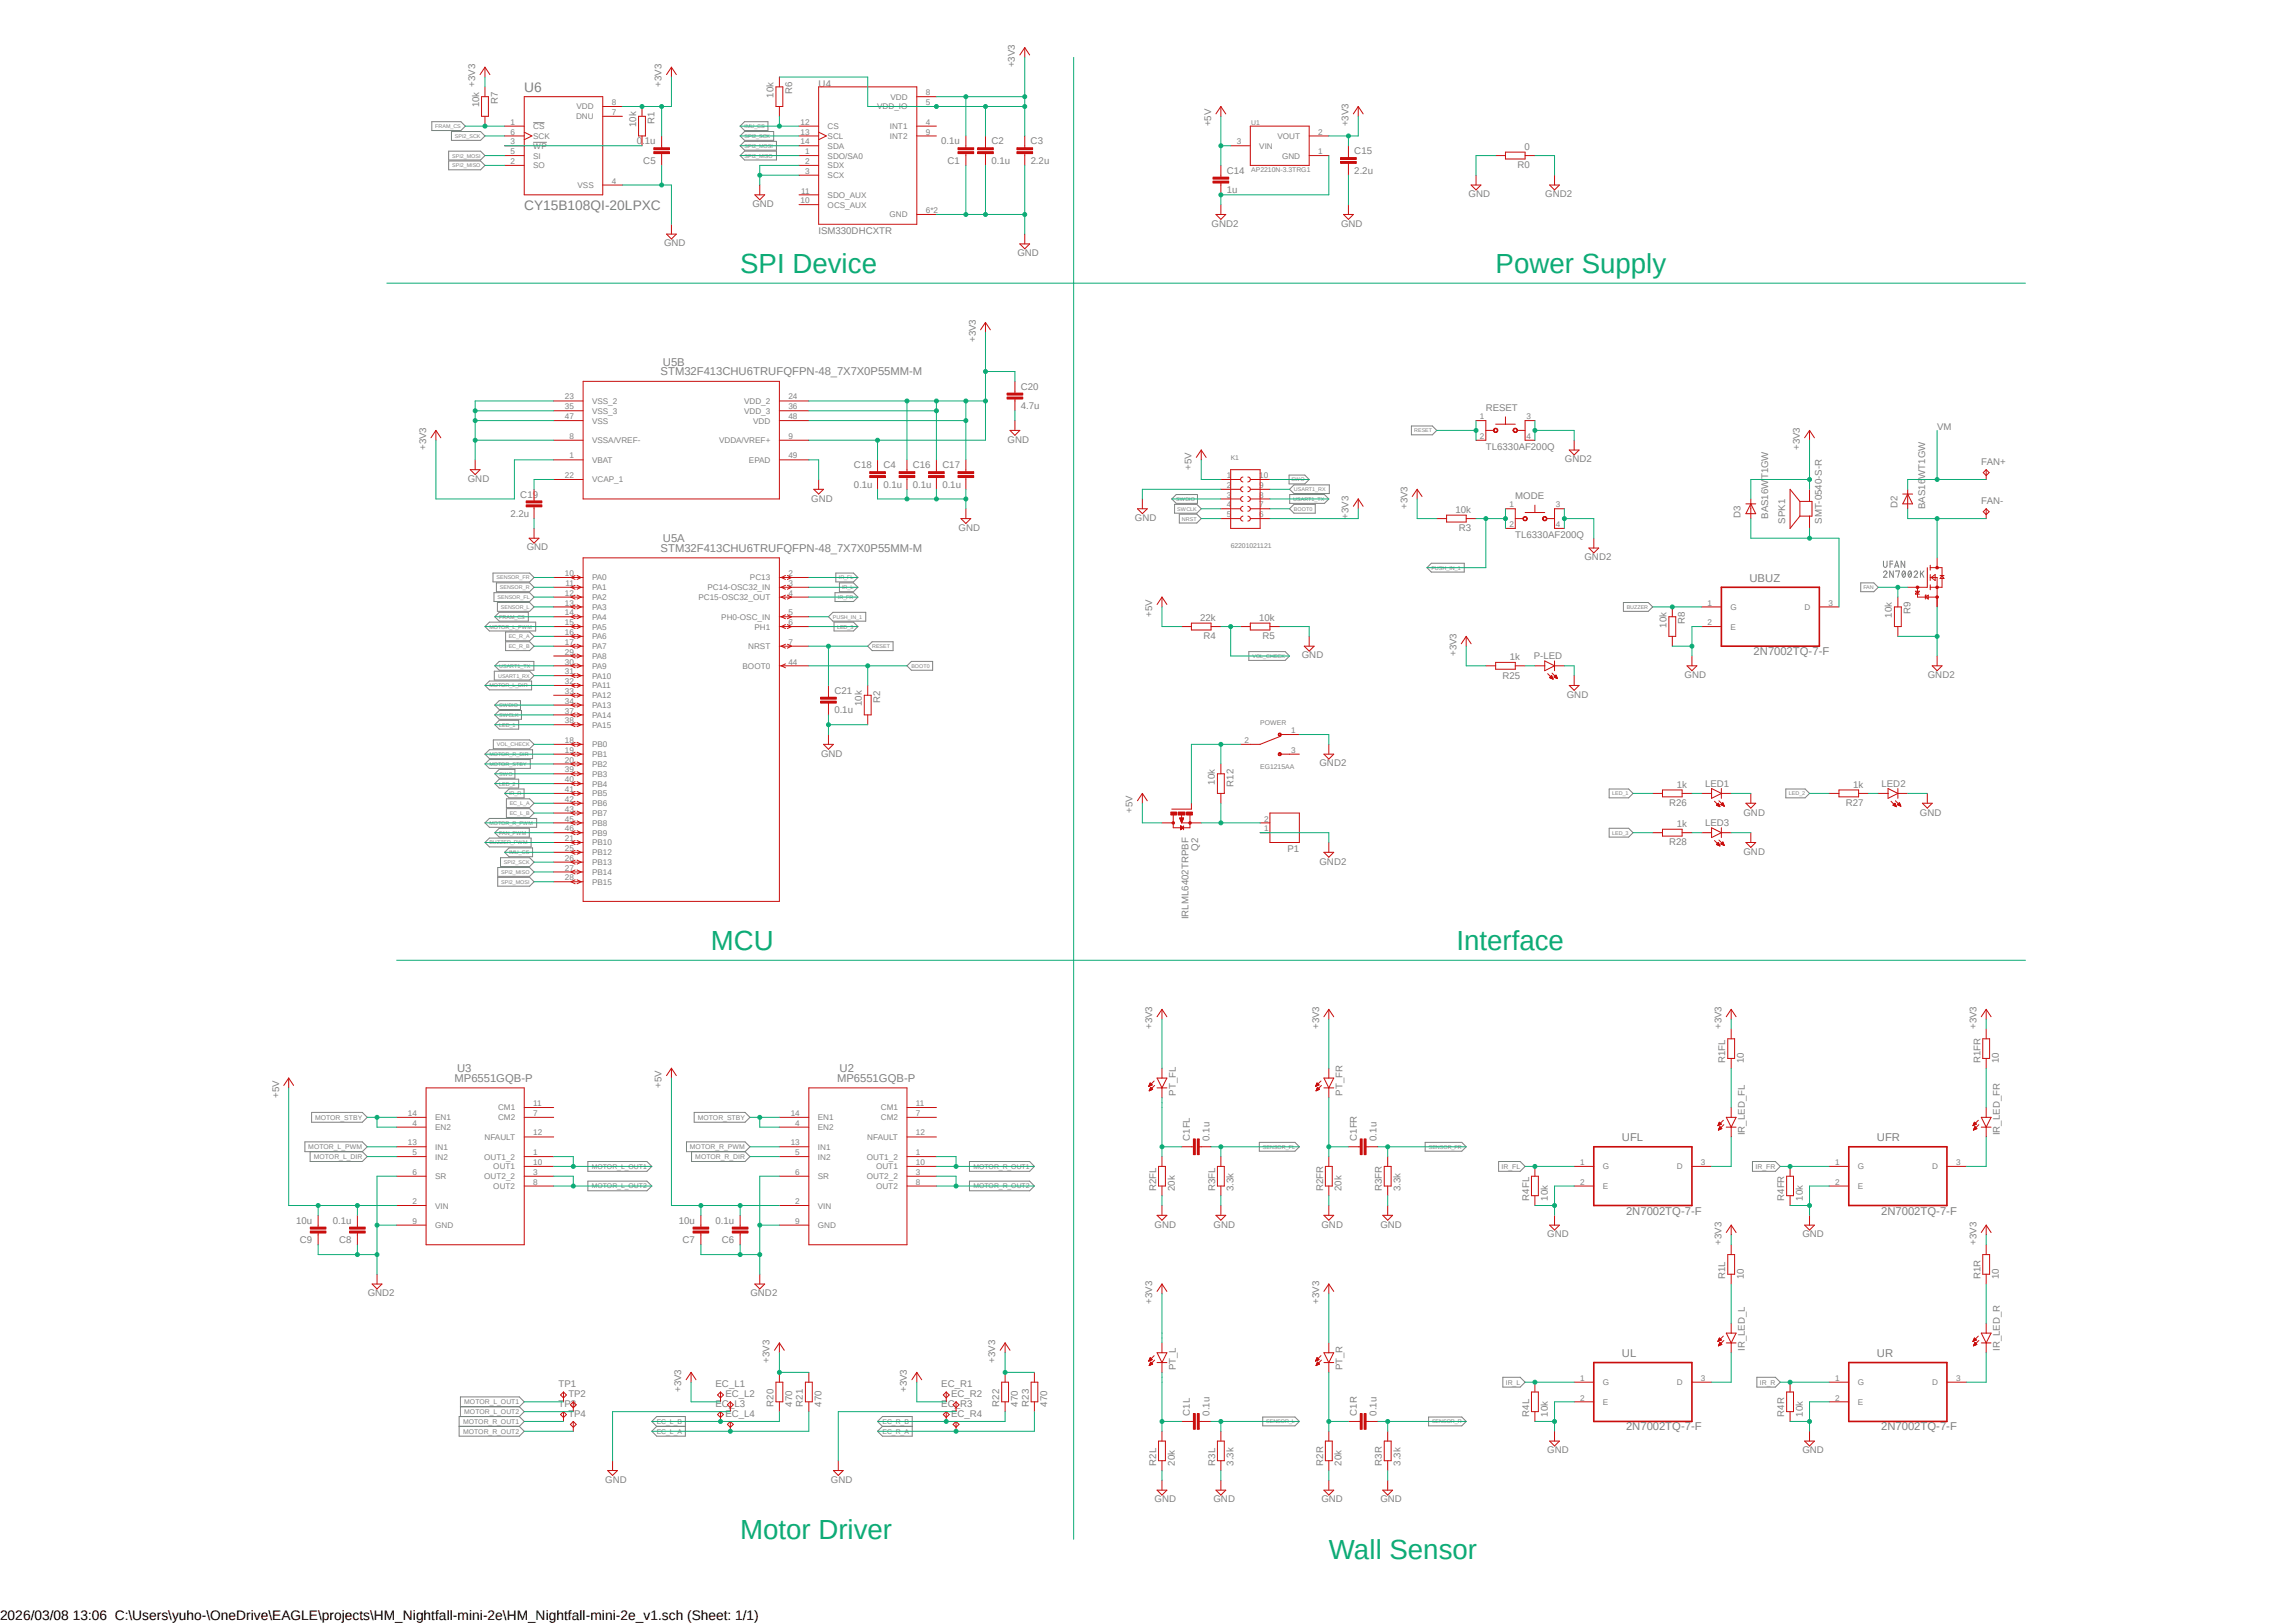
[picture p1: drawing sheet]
<svg xmlns="http://www.w3.org/2000/svg" width="594mm" height="420mm" viewBox="0 0 594 420" stroke-linecap="round" stroke-linejoin="round" font-family="sans-serif">
<defs><g id="words">
<g font-size="7.2" fill="#0dab76">
<text x="191.6" y="70.7">SPI Device</text>
<text x="387.1" y="70.7">Power Supply</text>
<text x="183.9" y="246">MCU</text>
<text x="376.9" y="246">Interface</text>
<text x="191.6" y="398.3">Motor Driver</text>
<text x="343.9" y="403.4">Wall Sensor</text>
</g>
<g font-size="3.6" fill="#808080">
<text x="135.7" y="23.7">U6</text>
<text x="135.7" y="54.2">CY15B108QI-20LPXC</text>
</g>
<text font-size="3.6" x="0" y="419.1">2026/03/08 13:06 C:\Users\yuho-\OneDrive\EAGLE\projects\HM_Nightfall-mini-2e\HM_Nightfall-mini-2e_v1.sch (Sheet: 1/1)</text>
<g font-size="2.9" fill="#808080">
<text x="171.6" y="94.6">U5B</text>
<text x="170.9" y="97.2">STM32F413CHU6TRUFQFPN-48_7X7X0P55MM-M</text>
<text x="170.9" y="142.9">STM32F413CHU6TRUFQFPN-48_7X7X0P55MM-M</text>
<text x="171.6" y="140.3">U5A</text>
<text x="452.8" y="150.6">UBUZ</text>
<text x="453.9" y="169.5">2N7002TQ-7-F</text>
<text x="117.6" y="280">MP6551GQB-P</text>
<text x="118.3" y="277.5">U3</text>
<text x="216.7" y="280">MP6551GQB-P</text>
<text x="217.3" y="277.5">U2</text>
<text x="419.8" y="295.3">UFL</text>
<text x="485.8" y="295.3">UFR</text>
<text x="420.8" y="314.3">2N7002TQ-7-F</text>
<text x="486.9" y="314.3">2N7002TQ-7-F</text>
<text x="419.8" y="351.2">UL</text>
<text x="485.8" y="351.2">UR</text>
<text x="420.8" y="370.2">2N7002TQ-7-F</text>
<text x="486.9" y="370.2">2N7002TQ-7-F</text>
</g>
<g font-size="2.5" fill="#808080">
<text x="262.7" y="17.4" transform="rotate(-90 262.7 17.4)">+3V3</text>
<text x="123" y="22.5" transform="rotate(-90 123 22.5)">+3V3</text>
<text x="171.2" y="22.5" transform="rotate(-90 171.2 22.5)">+3V3</text>
<text x="211.9" y="22.5">U4</text>
<text x="124" y="27.8" transform="rotate(-90 124 27.8)">10k</text>
<text x="128.8" y="27" transform="rotate(-90 128.8 27)">R7</text>
<text x="200.2" y="25.3" transform="rotate(-90 200.2 25.3)">10k</text>
<text x="205" y="24.4" transform="rotate(-90 205 24.4)">R6</text>
<text x="164.6" y="32.9" transform="rotate(-90 164.6 32.9)">10k</text>
<text x="169.4" y="32" transform="rotate(-90 169.4 32)">R1</text>
<text x="313.4" y="32.6" transform="rotate(-90 313.4 32.6)">+5V</text>
<text x="349" y="32.6" transform="rotate(-90 349 32.6)">+3V3</text>
<text x="164.8" y="37.3">0.1u</text>
<text x="243.6" y="37.3">0.1u</text>
<text x="256.6" y="37.3">C2</text>
<text x="266.7" y="37.3">C3</text>
<text x="350.5" y="39.9">C15</text>
<text x="394.6" y="38.7">0</text>
<text x="166.5" y="42.4">C5</text>
<text x="245.2" y="42.4">C1</text>
<text x="256.6" y="42.4">0.1u</text>
<text x="266.8" y="42.4">2.2u</text>
<text x="317.5" y="45">C14</text>
<text x="350.5" y="45">2.2u</text>
<text x="392.8" y="43.5">R0</text>
<text x="194.7" y="53.6">GND</text>
<text x="317.5" y="50">1u</text>
<text x="380.1" y="51.1">GND</text>
<text x="399.9" y="51.1">GND2</text>
<text x="313.6" y="58.7">GND2</text>
<text x="347.1" y="58.7">GND</text>
<text x="171.9" y="63.8">GND</text>
<text x="211.9" y="60.6">ISM330DHCXTR</text>
<text x="263.3" y="66.3">GND</text>
<text x="252.5" y="88.5" transform="rotate(-90 252.5 88.5)">+3V3</text>
<text x="264.2" y="100.8">C20</text>
<text x="264.2" y="105.9">4.7u</text>
<text x="384.6" y="106.3">RESET</text>
<text x="501.4" y="111.4">VM</text>
<text x="110.3" y="116.5" transform="rotate(-90 110.3 116.5)">+3V3</text>
<text x="260.8" y="114.6">GND</text>
<text x="384.6" y="116.5">TL6330AF200Q</text>
<text x="405" y="119.6">GND2</text>
<text x="465.8" y="116.5" transform="rotate(-90 465.8 116.5)">+3V3</text>
<text x="121.1" y="124.7">GND</text>
<text x="221" y="121.2">C18</text>
<text x="228.6" y="121.2">C4</text>
<text x="236.3" y="121.2">C16</text>
<text x="243.9" y="121.2">C17</text>
<text x="308.4" y="121.5" transform="rotate(-90 308.4 121.5)">+5V</text>
<text x="512.8" y="120.3">FAN+</text>
<text x="134.7" y="128.8">C19</text>
<text x="210" y="129.8">GND</text>
<text x="221" y="126.2">0.1u</text>
<text x="228.6" y="126.2">0.1u</text>
<text x="236.3" y="126.2">0.1u</text>
<text x="243.9" y="126.2">0.1u</text>
<text x="364.2" y="131.7" transform="rotate(-90 364.2 131.7)">+3V3</text>
<text x="392.2" y="129.2">MODE</text>
<text x="491.1" y="131.4" transform="rotate(-90 491.1 131.4)">D2</text>
<text x="498.3" y="131.7" transform="rotate(-90 498.3 131.7)">BAS16WT1GW</text>
<text x="512.8" y="130.4">FAN-</text>
<text x="132.1" y="133.8">2.2u</text>
<text x="248.1" y="137.4">GND</text>
<text x="293.8" y="134.8">GND</text>
<text x="349" y="134.2" transform="rotate(-90 349 134.2)">+3V3</text>
<text x="376.7" y="132.7">10k</text>
<text x="377.5" y="137.5">R3</text>
<text x="450.5" y="134" transform="rotate(-90 450.5 134)">D3</text>
<text x="457.6" y="134.2" transform="rotate(-90 457.6 134.2)">BAS16WT1GW</text>
<text x="462" y="135.5" transform="rotate(-90 462 135.5)">SPK1</text>
<text x="471.6" y="135.5" transform="rotate(-90 471.6 135.5)">SMT-0540-S-R</text>
<text x="136.3" y="142.5">GND</text>
<text x="392.2" y="139.3">TL6330AF200Q</text>
<text x="410.1" y="145">GND2</text>
<text x="298.2" y="159.6" transform="rotate(-90 298.2 159.6)">+5V</text>
<text x="310.6" y="160.6">22k</text>
<text x="325.9" y="160.6">10k</text>
<text x="436.1" y="161.5" transform="rotate(-90 436.1 161.5)">R8</text>
<text x="489.7" y="159.9" transform="rotate(-90 489.7 159.9)">10k</text>
<text x="494.5" y="159" transform="rotate(-90 494.5 159)">R9</text>
<text x="311.5" y="165.4">R4</text>
<text x="326.7" y="165.4">R5</text>
<text x="431.3" y="162.4" transform="rotate(-90 431.3 162.4)">10k</text>
<text x="336.9" y="170.4">GND</text>
<text x="376.9" y="169.8" transform="rotate(-90 376.9 169.8)">+3V3</text>
<text x="390.8" y="170.8">1k</text>
<text x="397" y="170.5">P-LED</text>
<text x="215.9" y="179.5">C21</text>
<text x="388.8" y="175.6">R25</text>
<text x="436" y="175.5">GND</text>
<text x="498.9" y="175.5">GND2</text>
<text x="215.9" y="184.6">0.1u</text>
<text x="223.1" y="182.7" transform="rotate(-90 223.1 182.7)">10k</text>
<text x="227.8" y="181.9" transform="rotate(-90 227.8 181.9)">R2</text>
<text x="405.5" y="180.6">GND</text>
<text x="212.5" y="195.8">GND</text>
<text x="314.5" y="203" transform="rotate(-90 314.5 203)">10k</text>
<text x="319.3" y="203.6" transform="rotate(-90 319.3 203.6)">R12</text>
<text x="341.5" y="198.3">GND2</text>
<text x="434" y="203.8">1k</text>
<text x="441.3" y="203.5">LED1</text>
<text x="479.6" y="203.8">1k</text>
<text x="487" y="203.5">LED2</text>
<text x="432" y="208.6">R26</text>
<text x="477.7" y="208.6">R27</text>
<text x="293.1" y="210.4" transform="rotate(-90 293.1 210.4)">+5V</text>
<text x="434" y="214">1k</text>
<text x="441.3" y="213.7">LED3</text>
<text x="451.2" y="211">GND</text>
<text x="496.9" y="211">GND</text>
<text x="310.1" y="220.1" transform="rotate(-90 310.1 220.1)">Q2</text>
<text x="333.2" y="220.6">P1</text>
<text x="432" y="218.7">R28</text>
<text x="451.2" y="221.2">GND</text>
<text x="341.5" y="223.7">GND2</text>
<text x="307.6" y="237.8" transform="rotate(-90 307.6 237.8)">IRLML6402TRPBF</text>
<text x="298.2" y="266.3" transform="rotate(-90 298.2 266.3)">+3V3</text>
<text x="341.4" y="266.3" transform="rotate(-90 341.4 266.3)">+3V3</text>
<text x="445.5" y="266.3" transform="rotate(-90 445.5 266.3)">+3V3</text>
<text x="511.5" y="266.3" transform="rotate(-90 511.5 266.3)">+3V3</text>
<text x="446.5" y="275.2" transform="rotate(-90 446.5 275.2)">R1FL</text>
<text x="451.4" y="275.2" transform="rotate(-90 451.4 275.2)">10</text>
<text x="512.6" y="275.2" transform="rotate(-90 512.6 275.2)">R1FR</text>
<text x="517.4" y="275.2" transform="rotate(-90 517.4 275.2)">10</text>
<text x="171.2" y="281.5" transform="rotate(-90 171.2 281.5)">+5V</text>
<text x="72.2" y="284.1" transform="rotate(-90 72.2 284.1)">+5V</text>
<text x="304.3" y="283.6" transform="rotate(-90 304.3 283.6)">PT_FL</text>
<text x="347.5" y="283.5" transform="rotate(-90 347.5 283.5)">PT_FR</text>
<text x="451.6" y="293.7" transform="rotate(-90 451.6 293.7)">IR_LED_FL</text>
<text x="517.6" y="293.7" transform="rotate(-90 517.6 293.7)">IR_LED_FR</text>
<text x="308" y="295.2" transform="rotate(-90 308 295.2)">C1FL</text>
<text x="313.1" y="295.2" transform="rotate(-90 313.1 295.2)">0.1u</text>
<text x="351.2" y="295.2" transform="rotate(-90 351.2 295.2)">C1FR</text>
<text x="356.2" y="295.2" transform="rotate(-90 356.2 295.2)">0.1u</text>
<text x="299.3" y="308.2" transform="rotate(-90 299.3 308.2)">R2FL</text>
<text x="304" y="308.2" transform="rotate(-90 304 308.2)">20k</text>
<text x="314.5" y="308.2" transform="rotate(-90 314.5 308.2)">R3FL</text>
<text x="319.3" y="308.2" transform="rotate(-90 319.3 308.2)">3.3k</text>
<text x="342.4" y="308.2" transform="rotate(-90 342.4 308.2)">R2FR</text>
<text x="347.2" y="308.2" transform="rotate(-90 347.2 308.2)">20k</text>
<text x="357.7" y="308.2" transform="rotate(-90 357.7 308.2)">R3FR</text>
<text x="362.5" y="308.2" transform="rotate(-90 362.5 308.2)">3.3k</text>
<text x="395.7" y="310.7" transform="rotate(-90 395.7 310.7)">R4FL</text>
<text x="400.6" y="310.7" transform="rotate(-90 400.6 310.7)">10k</text>
<text x="461.8" y="310.7" transform="rotate(-90 461.8 310.7)">R4FR</text>
<text x="466.6" y="310.7" transform="rotate(-90 466.6 310.7)">10k</text>
<text x="76.6" y="316.7">10u</text>
<text x="86.1" y="316.7">0.1u</text>
<text x="175.7" y="316.7">10u</text>
<text x="185.2" y="316.7">0.1u</text>
<text x="298.8" y="317.7">GND</text>
<text x="314.1" y="317.7">GND</text>
<text x="342" y="317.7">GND</text>
<text x="357.3" y="317.7">GND</text>
<text x="77.6" y="321.7">C9</text>
<text x="87.8" y="321.7">C8</text>
<text x="176.7" y="321.7">C7</text>
<text x="186.8" y="321.7">C6</text>
<text x="400.4" y="320.2">GND</text>
<text x="445.5" y="322.1" transform="rotate(-90 445.5 322.1)">+3V3</text>
<text x="466.5" y="320.2">GND</text>
<text x="511.5" y="322.1" transform="rotate(-90 511.5 322.1)">+3V3</text>
<text x="95.2" y="335.4">GND2</text>
<text x="194.2" y="335.4">GND2</text>
<text x="446.5" y="331" transform="rotate(-90 446.5 331)">R1L</text>
<text x="451.4" y="331" transform="rotate(-90 451.4 331)">10</text>
<text x="512.6" y="331" transform="rotate(-90 512.6 331)">R1R</text>
<text x="517.4" y="331" transform="rotate(-90 517.4 331)">10</text>
<text x="298.2" y="337.4" transform="rotate(-90 298.2 337.4)">+3V3</text>
<text x="341.4" y="337.4" transform="rotate(-90 341.4 337.4)">+3V3</text>
<text x="199.2" y="352.6" transform="rotate(-90 199.2 352.6)">+3V3</text>
<text x="257.6" y="352.6" transform="rotate(-90 257.6 352.6)">+3V3</text>
<text x="451.6" y="349.6" transform="rotate(-90 451.6 349.6)">IR_LED_L</text>
<text x="517.6" y="349.6" transform="rotate(-90 517.6 349.6)">IR_LED_R</text>
<text x="144.6" y="358.9">TP1</text>
<text x="185.2" y="358.9">EC_L1</text>
<text x="243.6" y="358.9">EC_R1</text>
<text x="304.3" y="354.6" transform="rotate(-90 304.3 354.6)">PT_L</text>
<text x="347.5" y="354.6" transform="rotate(-90 347.5 354.6)">PT_R</text>
<text x="144.6" y="364">TP3</text>
<text x="147.1" y="361.5">TP2</text>
<text x="176.3" y="360.2" transform="rotate(-90 176.3 360.2)">+3V3</text>
<text x="185.2" y="364">EC_L3</text>
<text x="187.7" y="361.5">EC_L2</text>
<text x="200.2" y="364" transform="rotate(-90 200.2 364)">R20</text>
<text x="205" y="364" transform="rotate(-90 205 364)">470</text>
<text x="207.8" y="364" transform="rotate(-90 207.8 364)">R21</text>
<text x="212.6" y="364" transform="rotate(-90 212.6 364)">470</text>
<text x="234.7" y="360.2" transform="rotate(-90 234.7 360.2)">+3V3</text>
<text x="243.6" y="364">EC_R3</text>
<text x="246.2" y="361.5">EC_R2</text>
<text x="258.6" y="364" transform="rotate(-90 258.6 364)">R22</text>
<text x="263.4" y="364" transform="rotate(-90 263.4 364)">470</text>
<text x="266.2" y="364" transform="rotate(-90 266.2 364)">R23</text>
<text x="271.1" y="364" transform="rotate(-90 271.1 364)">470</text>
<text x="147.1" y="366.6">TP4</text>
<text x="187.7" y="366.6">EC_L4</text>
<text x="246.2" y="366.6">EC_R4</text>
<text x="308" y="366.3" transform="rotate(-90 308 366.3)">C1L</text>
<text x="313.1" y="366.3" transform="rotate(-90 313.1 366.3)">0.1u</text>
<text x="351.2" y="366.3" transform="rotate(-90 351.2 366.3)">C1R</text>
<text x="356.2" y="366.3" transform="rotate(-90 356.2 366.3)">0.1u</text>
<text x="395.7" y="366.6" transform="rotate(-90 395.7 366.6)">R4L</text>
<text x="400.6" y="366.6" transform="rotate(-90 400.6 366.6)">10k</text>
<text x="461.8" y="366.6" transform="rotate(-90 461.8 366.6)">R4R</text>
<text x="466.6" y="366.6" transform="rotate(-90 466.6 366.6)">10k</text>
<text x="400.4" y="376.1">GND</text>
<text x="466.5" y="376.1">GND</text>
<text x="156.6" y="383.7">GND</text>
<text x="215.1" y="383.7">GND</text>
<text x="299.3" y="379.3" transform="rotate(-90 299.3 379.3)">R2L</text>
<text x="304" y="379.3" transform="rotate(-90 304 379.3)">20k</text>
<text x="314.5" y="379.3" transform="rotate(-90 314.5 379.3)">R3L</text>
<text x="319.3" y="379.3" transform="rotate(-90 319.3 379.3)">3.3k</text>
<text x="342.4" y="379.3" transform="rotate(-90 342.4 379.3)">R2R</text>
<text x="347.2" y="379.3" transform="rotate(-90 347.2 379.3)">20k</text>
<text x="357.7" y="379.3" transform="rotate(-90 357.7 379.3)">R3R</text>
<text x="362.5" y="379.3" transform="rotate(-90 362.5 379.3)">3.3k</text>
<text x="298.8" y="388.8">GND</text>
<text x="314.1" y="388.8">GND</text>
<text x="342" y="388.8">GND</text>
<text x="357.3" y="388.8">GND</text>
</g>
<g font-size="2.1" fill="#808080">
<text x="149.2" y="28.3">VDD</text>
<text x="158.3" y="29.8">7</text>
<text x="158.3" y="27.2">8</text>
<text x="227" y="28.3">VDD_IO</text>
<text x="230.5" y="25.8">VDD</text>
<text x="239.6" y="24.7">8</text>
<text x="239.6" y="27.2">5</text>
<text x="132.2" y="32.3">1</text>
<text x="132.2" y="34.8">6</text>
<text x="138" y="33.4">CS</text>
<text x="138" y="35.9">SCK</text>
<text x="149.1" y="30.9">DNU</text>
<text x="207.2" y="34.8">13</text>
<text x="207.2" y="32.3">12</text>
<text x="214.2" y="35.9">SCL</text>
<text x="214.2" y="33.4">CS</text>
<text x="230.3" y="33.4">INT1</text>
<text x="230.3" y="35.9">INT2</text>
<text x="239.6" y="32.3">4</text>
<text x="239.6" y="34.8">9</text>
<text x="330.6" y="35.9">VOUT</text>
<text x="341.2" y="34.8">2</text>
<text x="132.2" y="37.4">3</text>
<text x="132.2" y="39.9">5</text>
<text x="138" y="38.5">WP</text>
<text x="138" y="41">SI</text>
<text x="207.2" y="37.4">14</text>
<text x="208.4" y="39.9">1</text>
<text x="214.2" y="38.5">SDA</text>
<text x="214.2" y="41">SDO/SA0</text>
<text x="320.1" y="37.4">3</text>
<text x="325.9" y="38.5">VIN</text>
<text x="331.8" y="41">GND</text>
<text x="341.2" y="39.9">1</text>
<text x="132.2" y="42.5">2</text>
<text x="138" y="43.6">SO</text>
<text x="158.3" y="47.5">4</text>
<text x="208.4" y="42.5">2</text>
<text x="208.4" y="45">3</text>
<text x="214.2" y="43.6">SDX</text>
<text x="214.2" y="46.1">SCX</text>
<text x="149.5" y="48.6">VSS</text>
<text x="207.2" y="52.6">10</text>
<text x="207.3" y="50.1">11</text>
<text x="214.2" y="51.2">SDO_AUX</text>
<text x="214.2" y="53.7">OCS_AUX</text>
<text x="230.2" y="56.3">GND</text>
<text x="239.6" y="55.2">6*2</text>
<text x="146.2" y="103.4">23</text>
<text x="146.2" y="105.9">35</text>
<text x="153.2" y="104.5">VSS_2</text>
<text x="153.2" y="107.1">VSS_3</text>
<text x="192.6" y="104.5">VDD_2</text>
<text x="192.6" y="107.1">VDD_3</text>
<text x="204" y="103.4">24</text>
<text x="204" y="105.9">36</text>
<text x="146.2" y="108.5">47</text>
<text x="147.4" y="113.5">8</text>
<text x="153.2" y="109.6">VSS</text>
<text x="194.9" y="109.6">VDD</text>
<text x="204" y="108.5">48</text>
<text x="204" y="113.5">9</text>
<text x="383" y="108.5">1</text>
<text x="383" y="113.5">2</text>
<text x="395.1" y="108.5">3</text>
<text x="395.1" y="113.5">4</text>
<text x="147.4" y="118.6">1</text>
<text x="153.2" y="114.7">VSSA/VREF-</text>
<text x="153.2" y="119.8">VBAT</text>
<text x="186.1" y="114.7">VDDA/VREF+</text>
<text x="193.8" y="119.8">EPAD</text>
<text x="204" y="118.6">49</text>
<text x="146.2" y="123.7">22</text>
<text x="153.2" y="124.8">VCAP_1</text>
<text x="317.5" y="123.7">1</text>
<text x="325.9" y="123.7">10</text>
<text x="317.5" y="126.2">2</text>
<text x="317.5" y="128.8">3</text>
<text x="317.5" y="131.3">4</text>
<text x="325.9" y="126.2">9</text>
<text x="325.9" y="128.8">8</text>
<text x="325.9" y="131.3">7</text>
<text x="390.7" y="131.3">1</text>
<text x="402.7" y="131.3">3</text>
<text x="317.5" y="133.9">5</text>
<text x="325.9" y="133.9">6</text>
<text x="390.7" y="136.4">2</text>
<text x="402.7" y="136.4">4</text>
<text x="146.2" y="149.1">10</text>
<text x="204" y="149.1">2</text>
<text x="146.2" y="154.2">12</text>
<text x="146.4" y="151.6">11</text>
<text x="153.2" y="150.2">PA0</text>
<text x="153.2" y="152.7">PA1</text>
<text x="153.2" y="155.3">PA2</text>
<text x="180.8" y="155.3">PC15-OSC32_OUT</text>
<text x="183.1" y="152.7">PC14-OSC32_IN</text>
<text x="194.1" y="150.2">PC13</text>
<text x="204" y="151.6">3</text>
<text x="204" y="154.2">4</text>
<text x="146.2" y="156.7">13</text>
<text x="146.2" y="159.3">14</text>
<text x="146.2" y="161.8">15</text>
<text x="153.2" y="157.8">PA3</text>
<text x="153.2" y="160.4">PA4</text>
<text x="186.7" y="160.4">PH0-OSC_IN</text>
<text x="204" y="159.3">5</text>
<text x="204" y="161.8">6</text>
<text x="442" y="156.7">1</text>
<text x="442" y="161.8">2</text>
<text x="447.8" y="157.8">G</text>
<text x="467" y="157.8">D</text>
<text x="473.2" y="156.7">3</text>
<text x="146.2" y="164.3">16</text>
<text x="146.2" y="166.9">17</text>
<text x="153.2" y="162.9">PA5</text>
<text x="153.2" y="165.4">PA6</text>
<text x="153.2" y="168">PA7</text>
<text x="193.6" y="168">NRST</text>
<text x="195.3" y="162.9">PH1</text>
<text x="204" y="166.9">7</text>
<text x="447.8" y="162.9">E</text>
<text x="146.2" y="169.4">29</text>
<text x="146.2" y="172">30</text>
<text x="153.2" y="170.5">PA8</text>
<text x="153.2" y="173.1">PA9</text>
<text x="192.2" y="173.1">BOOT0</text>
<text x="204" y="172">44</text>
<text x="146.2" y="174.5">31</text>
<text x="146.2" y="177">32</text>
<text x="146.2" y="179.6">33</text>
<text x="153.2" y="175.6">PA10</text>
<text x="153.2" y="178.1">PA11</text>
<text x="146.2" y="182.1">34</text>
<text x="146.2" y="184.7">37</text>
<text x="153.2" y="180.7">PA12</text>
<text x="153.2" y="183.2">PA13</text>
<text x="153.2" y="185.8">PA14</text>
<text x="146.2" y="187.2">38</text>
<text x="153.2" y="188.3">PA15</text>
<text x="334.1" y="189.7">1</text>
<text x="146.2" y="192.3">18</text>
<text x="146.2" y="194.8">19</text>
<text x="146.2" y="197.4">20</text>
<text x="153.2" y="193.4">PB0</text>
<text x="153.2" y="195.9">PB1</text>
<text x="322.1" y="192.3">2</text>
<text x="334.1" y="194.8">3</text>
<text x="146.2" y="199.9">39</text>
<text x="146.2" y="202.4">40</text>
<text x="153.2" y="198.5">PB2</text>
<text x="153.2" y="201">PB3</text>
<text x="153.2" y="203.5">PB4</text>
<text x="146.2" y="205">41</text>
<text x="146.2" y="207.5">42</text>
<text x="153.2" y="206.1">PB5</text>
<text x="153.2" y="208.6">PB6</text>
<text x="146.2" y="210.1">43</text>
<text x="146.2" y="212.6">45</text>
<text x="146.2" y="215.1">46</text>
<text x="153.2" y="211.2">PB7</text>
<text x="153.2" y="213.7">PB8</text>
<text x="327.2" y="212.6">2</text>
<text x="327.2" y="215.1">1</text>
<text x="146.2" y="217.7">21</text>
<text x="146.2" y="220.2">25</text>
<text x="153.2" y="216.2">PB9</text>
<text x="153.2" y="218.8">PB10</text>
<text x="153.2" y="221.3">PB12</text>
<text x="146.2" y="222.8">26</text>
<text x="146.2" y="225.3">27</text>
<text x="146.2" y="227.8">28</text>
<text x="153.2" y="223.9">PB13</text>
<text x="153.2" y="226.4">PB14</text>
<text x="153.2" y="228.9">PB15</text>
<text x="128.9" y="287.4">CM1</text>
<text x="138" y="286.2">11</text>
<text x="228" y="287.4">CM1</text>
<text x="237.1" y="286.2">11</text>
<text x="105.6" y="288.8">14</text>
<text x="106.8" y="291.3">4</text>
<text x="112.6" y="289.9">EN1</text>
<text x="112.6" y="292.4">EN2</text>
<text x="128.9" y="289.9">CM2</text>
<text x="138" y="288.8">7</text>
<text x="138" y="293.8">12</text>
<text x="204.6" y="288.8">14</text>
<text x="205.8" y="291.3">4</text>
<text x="211.7" y="289.9">EN1</text>
<text x="211.7" y="292.4">EN2</text>
<text x="228" y="289.9">CM2</text>
<text x="237.1" y="288.8">7</text>
<text x="237.1" y="293.8">12</text>
<text x="105.6" y="296.4">13</text>
<text x="106.8" y="298.9">5</text>
<text x="112.6" y="297.5">IN1</text>
<text x="125.4" y="295">NFAULT</text>
<text x="138" y="298.9">1</text>
<text x="204.6" y="296.4">13</text>
<text x="205.8" y="298.9">5</text>
<text x="211.7" y="297.5">IN1</text>
<text x="224.5" y="295">NFAULT</text>
<text x="237.1" y="298.9">1</text>
<text x="106.8" y="304">6</text>
<text x="112.6" y="300.1">IN2</text>
<text x="112.6" y="305.1">SR</text>
<text x="125.3" y="300.1">OUT1_2</text>
<text x="125.3" y="305.1">OUT2_2</text>
<text x="127.7" y="302.6">OUT1</text>
<text x="138" y="301.5">10</text>
<text x="138" y="304">3</text>
<text x="205.8" y="304">6</text>
<text x="211.7" y="300.1">IN2</text>
<text x="211.7" y="305.1">SR</text>
<text x="224.4" y="300.1">OUT1_2</text>
<text x="224.4" y="305.1">OUT2_2</text>
<text x="226.7" y="302.6">OUT1</text>
<text x="237.1" y="301.5">10</text>
<text x="237.1" y="304">3</text>
<text x="409" y="301.5">1</text>
<text x="414.8" y="302.6">G</text>
<text x="434" y="302.6">D</text>
<text x="440.2" y="301.5">3</text>
<text x="475" y="301.5">1</text>
<text x="480.9" y="302.6">G</text>
<text x="500" y="302.6">D</text>
<text x="506.3" y="301.5">3</text>
<text x="106.8" y="311.6">2</text>
<text x="127.7" y="307.7">OUT2</text>
<text x="138" y="306.5">8</text>
<text x="205.8" y="311.6">2</text>
<text x="226.7" y="307.7">OUT2</text>
<text x="237.1" y="306.5">8</text>
<text x="409" y="306.5">2</text>
<text x="414.8" y="307.7">E</text>
<text x="475" y="306.5">2</text>
<text x="480.9" y="307.7">E</text>
<text x="106.8" y="316.7">9</text>
<text x="112.6" y="312.8">VIN</text>
<text x="112.6" y="317.8">GND</text>
<text x="205.8" y="316.7">9</text>
<text x="211.7" y="312.8">VIN</text>
<text x="211.7" y="317.8">GND</text>
<text x="409" y="357.3">1</text>
<text x="414.8" y="358.4">G</text>
<text x="434" y="358.4">D</text>
<text x="440.2" y="357.3">3</text>
<text x="475" y="357.3">1</text>
<text x="480.9" y="358.4">G</text>
<text x="500" y="358.4">D</text>
<text x="506.3" y="357.3">3</text>
<text x="409" y="362.4">2</text>
<text x="414.8" y="363.5">E</text>
<text x="475" y="362.4">2</text>
<text x="480.9" y="363.5">E</text>
</g>
<g font-size="1.8" fill="#808080">
<text x="323.8" y="32.4">U1</text>
<text x="323.8" y="44.6">AP2210N-3.3TRG1</text>
<text x="318.5" y="119">K1</text>
<text x="318.5" y="141.8">62201021121</text>
<text x="326.1" y="187.5">POWER</text>
<text x="326.1" y="199">EG1215AA</text>
<text x="81.5" y="289.8">MOTOR_STBY</text>
<text x="180.6" y="289.8">MOTOR_STBY</text>
<text x="79.8" y="297.4">MOTOR_L_PWM</text>
<text x="81.2" y="299.9">MOTOR_L_DIR</text>
<text x="178.6" y="297.4">MOTOR_R_PWM</text>
<text x="180" y="299.9">MOTOR_R_DIR</text>
<text x="153.2" y="302.5">MOTOR_L_OUT1</text>
<text x="251.9" y="302.5">MOTOR_R_OUT1</text>
<text x="388.6" y="302.5">IR_FL</text>
<text x="454.4" y="302.5">IR_FR</text>
<text x="153.2" y="307.6">MOTOR_L_OUT2</text>
<text x="251.9" y="307.6">MOTOR_R_OUT2</text>
<text x="389.7" y="358.3">IR_L</text>
<text x="455.5" y="358.3">IR_R</text>
<text x="120.1" y="365.9">MOTOR_L_OUT2</text>
<text x="120.1" y="363.4">MOTOR_L_OUT1</text>
<text x="119.8" y="368.5">MOTOR_R_OUT1</text>
<text x="119.8" y="371">MOTOR_R_OUT2</text>
<text x="170" y="371">EC_L_A</text>
<text x="170" y="368.5">EC_L_B</text>
<text x="228.4" y="371">EC_R_A</text>
<text x="228.4" y="368.5">EC_R_B</text>
</g>
<g font-size="1.4" fill="#808080">
<text x="112.6" y="33.1">FRAM_CS</text>
<text x="117.7" y="35.7">SPI2_SCK</text>
<text x="192.7" y="33.1">IMU_CS</text>
<text x="192.7" y="35.7">SPI2_SCK</text>
<text x="117.1" y="40.8">SPI2_MOSI</text>
<text x="192.7" y="40.8">SPI2_MISO</text>
<text x="192.7" y="38.2">SPI2_MOSI</text>
<text x="117.1" y="43.3">SPI2_MISO</text>
<text x="366" y="111.9">RESET</text>
<text x="334.2" y="124.6">SWO</text>
<text x="304.4" y="129.7">SWDIO</text>
<text x="334.7" y="129.7">USART1_TX</text>
<text x="334.9" y="127.1">USART1_RX</text>
<text x="304.7" y="132.2">SWCLK</text>
<text x="305.9" y="134.7">NRST</text>
<text x="334.9" y="132.2">BOOT0</text>
<text x="128.5" y="149.9">SENSOR_FR</text>
<text x="217.1" y="149.9">IR_FL</text>
<text x="370.5" y="147.4">PUSH_IN_1</text>
<text x="128.8" y="155">SENSOR_FL</text>
<text x="129.4" y="152.5">SENSOR_R</text>
<text x="216.9" y="155">IR_FR</text>
<text x="218" y="152.5">IR_L</text>
<text x="482.3" y="152.5">FAN</text>
<text x="129.2" y="160.1">FRAM_CS</text>
<text x="129.6" y="157.6">SENSOR_L</text>
<text x="215.6" y="160.1">PUSH_IN_1</text>
<text x="421" y="157.6">BUZZER</text>
<text x="126.7" y="162.6">MOTOR_L_PWM</text>
<text x="131.7" y="165.2">EC_R_A</text>
<text x="131.7" y="167.7">EC_R_B</text>
<text x="216.7" y="162.6">LED_3</text>
<text x="225.7" y="167.7">RESET</text>
<text x="129.2" y="172.8">USART1_TX</text>
<text x="235.9" y="172.8">BOOT0</text>
<text x="324.1" y="170.3">VOL_CHECK</text>
<text x="126.7" y="177.9">MOTOR_L_DIR</text>
<text x="128.9" y="175.3">USART1_RX</text>
<text x="129.2" y="183">SWDIO</text>
<text x="129.2" y="185.5">SWCLK</text>
<text x="129.2" y="188">LED_1</text>
<text x="126.7" y="195.7">MOTOR_R_DIR</text>
<text x="128.6" y="193.1">VOL_CHECK</text>
<text x="126.7" y="198.2">MOTOR_STBY</text>
<text x="129.2" y="203.3">LED_2</text>
<text x="129.2" y="200.7">SWO</text>
<text x="131.7" y="205.8">IR_R</text>
<text x="131.9" y="208.4">EC_L_A</text>
<text x="417.3" y="205.8">LED_1</text>
<text x="463" y="205.8">LED_2</text>
<text x="126.7" y="213.4">MOTOR_R_PWM</text>
<text x="129.2" y="216">FAN_PWM</text>
<text x="131.9" y="210.9">EC_L_B</text>
<text x="417.3" y="216">LED_3</text>
<text x="126.7" y="218.5">BUZZER_PWM</text>
<text x="131.7" y="221.1">IMU_CS</text>
<text x="129.8" y="226.1">SPI2_MISO</text>
<text x="130.4" y="223.6">SPI2_SCK</text>
<text x="129.8" y="228.7">SPI2_MOSI</text>
<text x="326.9" y="297.3">SENSOR_FL</text>
<text x="369.8" y="297.3">SENSOR_FR</text>
<text x="327.7" y="368.3">SENSOR_L</text>
<text x="370.6" y="368.3">SENSOR_R</text>
</g>
</g></defs>
<path d="M69.6 9.9l454.8 395.2M524.4 9.9l-454.8 395.2" fill="none" stroke="#fff" stroke-width=".26"/>
<g fill="none" stroke="#808080" stroke-width=".26">
<path d="M111.8 31.5h7.5l1.1 1.1-1.1 1.2h-7.5zM116.1 39.1h8.3l1.1 1.2-1.1 1.1h-8.3zM116.8 34h7.6l1.1 1.2-1.1 1.1h-7.6zM138 31.7h2.9M138 36.8h3.5M191.6 32.6l1.1-1.1h6.1v2.3h-6.1zM191.6 37.7l1.1-1.1h8.3v2.3h-8.3zM192.7 34h7.5v2.3h-7.5l-1.1-1.1zM192.7 39.1h8.3v2.3h-8.3l-1.1-1.1zM116.1 41.7h8.3l1.1 1.1-1.1 1.1h-8.3zM365.3 110.2h5.4l1.2 1.2-1.2 1.1h-5.4zM303.3 129.1l1.1-1.1h5.5v2.3h-5.5z"/>
<path d="M304 130.5h5.8l1.1 1.2-1.1 1.1h-5.8zM305.2 133.1h4.6l1.1 1.1-1.1 1.1h-4.6zM333.6 122.9h4.1l1.1 1.2-1.1 1.1h-4.1zM333.8 131.7l1.1-1.2h5.5v2.3h-5.5zM333.8 126.6l1.1-1.1h9.1v2.2h-9.1zM333.8 128h9l1.1 1.1-1.1 1.2h-9zM127.6 148.3h9.5l1.1 1.1-1.1 1.2h-9.5zM127.8 153.4h9.3l1.1 1.1-1.1 1.2h-9.3zM128.1 159.6l1.1-1.1h7.5v2.2h-7.5zM128.5 150.8h8.6l1.1 1.2-1.1 1.1h-8.6zM128.7 155.9h8.4l1.1 1.2-1.1 1.1h-8.4zM215.6 158.5h8.5v2.2h-8.5l-1.2-1.1z"/>
<path d="M216.1 153.4h4.8l1.1 1.1-1.1 1.2h-4.8zM216.3 148.3h4.6l1.1 1.1-1.1 1.2h-4.6zM217.3 150.8h3.6l1.1 1.2-1.1 1.1h-3.6zM369.3 146.9l1.2-1.1h8.5v2.2h-8.5zM420.2 155.9h6.4l1.1 1.2-1.1 1.1h-6.4zM481.6 150.8h3.4l1.1 1.2-1.1 1.1h-3.4zM487.5 148.1a.45 .45 0 0 1 .6-.4 .45 .45 0 0 1 .1 .8l-.7 .9h.9M487.5 145.2v1.2a.47 .47 0 0 0 .4 .5 .47 .47 0 0 0 .5-.5v-1.2M489.2 145.9h.7M489.9 145.2h-.7v1.7M490 147.7v1.7l-.9-1.7v1.7M490.3 146.9l.6-1.7 .5 1.7"/>
<path d="M490.5 146.4h.8M490.7 147.9v-.2h.9l-.4 1.7M492.5 147.8l.2-.1a.96 .96 0 0 1 0 1.7l-.2-.1-.2-.8zM493 145.2v1.7l-1-1.7v1.7M493.1 148.1l-.7 .9M494.1 147.8l.2-.1a.96 .96 0 0 1 0 1.7l-.2-.1-.3-.8zM494.7 148.1l-.8 .9M495.4 148.1a.45 .45 0 0 1 .6-.4 .45 .45 0 0 1 .1 .8l-.7 .9h.9M497 147.7v1.7M497.4 148.4l.5 1M497.9 147.7l-.9 1.1M125.5 162.1l1.2-1.1h11.9v2.3h-11.9z"/>
<path d="M125.5 177.4l1.2-1.2h10.9v2.3h-10.9zM127.9 173.7h9.2l1.1 1.1-1.1 1.2h-9.2zM129.2 171.2h9v2.2h-9l-1.1-1.1zM130.9 166.1h6.2l1.1 1.1-1.1 1.2h-6.2zM130.9 163.5h6.2l1.1 1.2-1.1 1.1h-6.2zM215.9 161h5l1.1 1.1-1.1 1.2h-5zM225.7 166.1h5.4v2.3h-5.4l-1.1-1.2zM234.7 172.3l1.2-1.1h5.5v2.2h-5.5zM323.2 168.6h9.4l1.2 1.2-1.2 1.1h-9.4zM125.5 195.2l1.2-1.2h11.1v2.3h-11.1zM125.5 197.7l1.2-1.1h10.5v2.2h-10.5zM127.7 191.5h9.4l1.1 1.1-1.1 1.2h-9.4z"/>
<path d="M128.1 187.5l1.1-1.1h5v2.3h-5zM128.1 182.5l1.1-1.2h5.5v2.3h-5.5zM128.1 185l1.1-1.1h5.8v2.2h-5.8zM129.2 199.1h4.1v2.3h-4.1l-1.1-1.2zM125.5 212.9l1.2-1.1h12.2v2.3h-12.2zM125.5 218l1.2-1.1h10.8v2.3h-10.8zM128.1 202.8l1.1-1.2h5v2.3h-5zM129.2 214.3h7.8v2.3h-7.8l-1.1-1.1zM130.6 205.3l1.1-1.1h3.9v2.3h-3.9zM131.1 206.7h6l1.1 1.2-1.1 1.1h-6zM131.1 209.3h6l1.1 1.1-1.1 1.1h-6zM416.5 204.2h5l1.2 1.1-1.2 1.2h-5z"/>
<path d="M416.5 214.3h5l1.2 1.2-1.2 1.1h-5zM462.2 204.2h5l1.1 1.1-1.1 1.2h-5zM128.8 224.5h8.3l1.1 1.1-1.1 1.2h-8.3zM128.8 227h8.3l1.1 1.2-1.1 1.1h-8.3zM129.5 222h7.6l1.1 1.1-1.1 1.1h-7.6zM130.6 220.6l1.1-1.2h6.1v2.3h-6.1zM78.9 295.5h14.9l1.2 1.3-1.2 1.2h-14.9zM80.3 298v2.6h13.5l1.2-1.3-1.2-1.3M80.6 287.9h13.2l1.2 1.2-1.2 1.3h-13.2zM177.7 295.5h15.1l1.3 1.3-1.3 1.2h-15.1zM179 298v2.6h13.8l1.3-1.3-1.3-1.3M179.7 287.9h13.1l1.3 1.2-1.3 1.3h-13.1z"/>
<path d="M325.9 295.6h9.3l1.1 1.2-1.1 1.1h-9.3zM368.9 295.6h9.4l1.2 1.2-1.2 1.1h-9.4zM152.1 305.6h15.3l1.3 1.3-1.3 1.2h-15.3zM152.1 300.6h15.3l1.3 1.2-1.3 1.3h-15.3zM250.9 305.6h15.6l1.2 1.3-1.2 1.2h-15.6zM250.9 300.6h15.6l1.2 1.2-1.2 1.3h-15.6zM387.9 300.6h5.5l1.3 1.2-1.3 1.3h-5.5zM453.6 300.6h5.9l1.3 1.2-1.3 1.3h-5.9zM389 356.4h4.4l1.3 1.3-1.3 1.2h-4.4zM454.7 356.4h4.8l1.3 1.3-1.3 1.2h-4.8zM118.8 369.1h15.6M119.2 364h15.2"/>
<path d="M134.4 364l1.3 1.3-1.3 1.3M134.4 366.6h-15.6v5h15.6l1.3-1.2-1.3-1.3M134.4 364l1.3-1.2-1.3-1.3h-15.2v5.1M134.4 366.6l1.3 1.2-1.3 1.3M168.7 367.8l1.3-1.2h7.4v5h-7.4l-1.3-1.2 1.3-1.3zM170 369.1h7.4M228.4 366.6h7.7v5h-7.7l-1.3-1.2 1.3-1.3-1.3-1.3zM228.4 369.1h7.7M326.8 366.7h8.4l1.1 1.1-1.1 1.2h-8.4zM369.7 366.7h8.6l1.2 1.1-1.2 1.2h-8.6z"/>
</g>
<g fill="none" stroke="#c90d0c" stroke-width=".26">
<path d="M380.7 47.9h2.6l-1.3 1.2zM382 45.3v2.6M401.1 47.9h2.5l-1.3 1.2zM402.3 45.3v2.6M366.8 126.6l1.2 1.9M366.8 126.6l-1.3 1.9M366.8 126.6v2.5M465.8 129.8h3.2v3.8h-3.2M465.8 129.8v3.8M465.8 129.8l-2.5-3.2v10.1l2.5-3.1M468.3 126.6v3.2M468.3 133.6v3.1"/>
<path d="M337.6 167.2h2.5l-1.3 1.3zM338.8 164.7v2.5M379.5 164.7l1.2 1.9M379.5 164.7l-1.3 1.9M379.5 164.7v2.5M397.3 172.3h2.5M399.8 171l2.5 1.3-2.5 1.3zM400.6 174.3l1.4 1.4M401.1 175.3l.5-.5 .4 .9zM401.1 175.4h.7M401.2 175.3h.5M401.2 175.2h.5"/>
<path d="M401.3 175.5h.5M401.3 175.1h.4M401.4 175h.3M401.5 175.6h.4M401.5 174.9h.1M401.7 174.2l1.4 1.4M401.7 175.6h.2M401.9 175.7h.1M402.3 175.2h.6M402.3 172.3h2.6M402.3 171v2.6M402.3 175.3h.6"/>
<path d="M402.3 175.1h.6M402.4 175h.4M402.5 174.9h.3M402.5 175.4h.5M402.6 174.8h.2M402.7 174.8h.1M402.7 175.5h.3M402.7 174.7l.4 .9-.9-.4zM402.9 175.6h.2M406.1 177.4h2.6l-1.3 1.2zM407.4 174.8v2.6M436.6 172.3h2.6l-1.3 1.3z"/>
<path d="M437.9 169.8v2.5M440.4 205.3h2.6M440.4 215.5h2.6M443 204l2.5 1.3-2.5 1.3zM443 214.2l2.5 1.3-2.5 1.2zM443.7 207.3l1.4 1.4M443.7 217.5l1.4 1.4M444.2 208.4l.9 .3M444.2 208.4l.6-.5 .3 .8M444.2 208.3h.7M444.3 218.6h.7M444.3 218.5h.6"/>
<path d="M444.3 208.2h.6M444.4 208.4h.6M444.4 218.4h.5M444.5 208.2h.4M444.5 218.3h.3M444.5 218.7h.5M444.5 208.1h.3M444.5 218.2h.3M444.6 208.5h.4M444.6 208h.2M444.6 218.1h.2M444.7 207.9h.1"/>
<path d="M444.7 218.7h.4M444.7 218h.1M444.8 218l-.6 .5 .9 .4M444.8 218l.3 .9M444.8 208.6h.3M444.9 207.2l1.4 1.5M444.9 217.4l1.4 1.4M444.9 218.8h.2M445 208.7h.1M445.4 208.2h.7M445.4 208.2l.5-.5 .4 .9zM445.4 218.4h.7"/>
<path d="M445.4 218.4l.9 .4M445.5 208.2h.6M445.5 218.3h.6M445.5 204v2.6M445.5 214.2v2.5M445.5 205.3h2.6M445.5 215.5h2.6M445.5 218.5h.6M445.6 208.1h.4M445.6 218.2h.4M445.6 208.3h.6M445.6 208h.4"/>
<path d="M445.6 218.1h.4M445.7 207.9h.2M445.7 218.6h.5M445.7 218h.2M445.8 208.4h.4M445.8 207.8h.1M445.9 217.9h.1M445.9 217.9l-.5 .5M445.9 217.9l.4 .9M445.9 218.7h.3M446 208.5h.2M446.2 218.7h.1"/>
<path d="M451.9 207.9h2.5l-1.3 1.2zM453.1 205.3v2.6M486.1 205.3h2.6M488.7 204l2.5 1.3-2.5 1.3zM489.4 207.3l1.4 1.4M489.9 208.4l.9 .3M489.9 208.4l.5-.5 .4 .8M490 208.3h.6M490.1 208.2h.5M490.1 208.4h.6M490.2 208.1h.4M490.3 208.5h.4"/>
<path d="M490.3 208h.2M490.4 207.9h.1M490.5 208.6h.3M490.6 207.2l1.4 1.4M490.7 208.7h.1M491.1 208.2l.5-.5 .4 .9zM491.1 208.2h.7M491.2 208.2h.6M491.2 205.3h2.5M491.2 204v2.6M491.2 208.1h.5M491.3 208.3h.5"/>
<path d="M491.3 208h.4M491.4 207.9h.3M491.5 208.4h.4M491.5 207.8h.1M491.7 208.5h.2M491.9 208.6h.1M300.7 261.2v2.5M300.7 261.2l1.3 1.9M300.7 261.2l-1.2 1.9M343.9 261.2v2.5M343.9 261.2l1.3 1.9M343.9 261.2l-1.3 1.9"/>
<path d="M299.5 314.5h2.5l-1.3 1.3zM300.7 312v2.5M314.7 314.5h2.5l-1.2 1.3zM316 312v2.5M342.6 314.5h2.6l-1.3 1.3zM343.9 312v2.5M357.9 314.5h2.5l-1.2 1.3zM359.2 312v2.5M300.7 332.3v2.5M300.7 332.3l1.3 1.9M300.7 332.3l-1.2 1.9M343.9 332.3v2.5"/>
<path d="M343.9 332.3l1.3 1.9M343.9 332.3l-1.3 1.9M299.5 385.6h2.5l-1.3 1.3zM300.7 383.1v2.5M314.7 385.6h2.5l-1.2 1.3zM316 383.1v2.5M342.6 385.6h2.6l-1.3 1.3zM343.9 383.1v2.5M357.9 385.6h2.5l-1.2 1.3zM359.2 383.1v2.5"/>
</g>
<path d="M399.3 133.9a.6 .6 0 0 1 1 0 .6 .6 0 0 1-.3 .9 .6 .6 0 0 1-.8-.6h.2a.42 .42 0 0 1 .6-.3 .42 .42 0 0 1 0 .7 .53 .53 0 0 1-.6-.1 .53 .53 0 0 1-.1-.6z" fill-rule="evenodd" fill="#c90d0c"/>
<path d="M392.2 134.2h2M399.3 133.9a.6 .6 0 0 1 1 0 .6 .6 0 0 1-.3 .9 .6 .6 0 0 1-.8-.6h.2a.42 .42 0 0 1 .6-.3 .42 .42 0 0 1 0 .7 .53 .53 0 0 1-.6-.1 .53 .53 0 0 1-.1-.6zM400.3 134.2h2" fill="none" stroke="#c90d0c" stroke-width=".26"/>
<path d="M394.2 133.9a.6 .6 0 0 1 1 0 .6 .6 0 0 1-.3 .9 .6 .6 0 0 1-.8-.6h.2a.42 .42 0 0 1 .6-.3 .42 .42 0 0 1 0 .7 .53 .53 0 0 1-.5-.1 .53 .53 0 0 1-.2-.6z" fill-rule="evenodd" fill="#c90d0c"/>
<path d="M389.6 131.7h2.6v5h-2.6M394.2 133.9a.6 .6 0 0 1 1 0 .6 .6 0 0 1-.3 .9 .6 .6 0 0 1-.8-.6h.2a.42 .42 0 0 1 .6-.3 .42 .42 0 0 1 0 .7 .53 .53 0 0 1-.5-.1 .53 .53 0 0 1-.2-.6zM394.7 132.6h5.1M397.3 130.7v1.9M404.9 131.7h-2.6v5h2.6" fill="none" stroke="#c90d0c" stroke-width=".26"/>
<path d="M391.7 111.1a.59 .59 0 0 1 .9-.1 .59 .59 0 0 1-.2 .9 .59 .59 0 0 1-.8-.5h.2a.44 .44 0 0 1 .3-.4 .44 .44 0 0 1 .5 .1v.3a.49 .49 0 0 1-.6 .3 .49 .49 0 0 1-.3-.6z" fill-rule="evenodd" fill="#c90d0c"/>
<path d="M384.6 111.4h2M391.7 111.1a.59 .59 0 0 1 .9-.1 .59 .59 0 0 1-.2 .9 .59 .59 0 0 1-.8-.5h.2a.44 .44 0 0 1 .3-.4 .44 .44 0 0 1 .5 .1v.3a.49 .49 0 0 1-.6 .3 .49 .49 0 0 1-.3-.6zM392.7 111.4h2" fill="none" stroke="#c90d0c" stroke-width=".26"/>
<path d="M386.6 111.1a.59 .59 0 0 1 1-.1 .59 .59 0 0 1-.3 .9 .59 .59 0 0 1-.8-.5h.2a.44 .44 0 0 1 .3-.4 .44 .44 0 0 1 .5 .1v.3a.49 .49 0 0 1-.6 .3 .49 .49 0 0 1-.3-.6z" fill-rule="evenodd" fill="#c90d0c"/>
<g fill="none" stroke="#c90d0c" stroke-width=".26">
<path d="M389.6 39.4h5.1v1.7h-5.1zM387.1 40.3h2.5M394.7 40.3h2.6M382 108.8h2.6v5.1h-2.6M386.6 111.1a.59 .59 0 0 1 1-.1 .59 .59 0 0 1-.3 .9 .59 .59 0 0 1-.8-.5h.2a.44 .44 0 0 1 .3-.4 .44 .44 0 0 1 .5 .1v.3a.49 .49 0 0 1-.6 .3 .49 .49 0 0 1-.3-.6zM387.1 109.8h5.1M389.6 107.9v1.9M397.3 108.8h-2.6v5.1h2.6M371.9 134.2h2.5M374.4 133.3h5.1v1.8h-5.1zM379.5 134.2h2.5M305.8 162.1h2.6"/>
<path d="M308.4 161.2h5v1.8h-5zM313.4 162.1h2.6M321.1 162.1h2.5M323.6 161.2h5.1v1.8h-5.1zM328.7 162.1h2.5M384.6 172.3h2.5M387.1 171.4h5.1v1.8h-5.1zM392.2 172.3h2.5M427.7 205.3h2.6M427.7 215.5h2.6M430.3 204.4h5.1v1.8h-5.1zM430.3 214.6h5.1v1.8h-5.1z"/>
<path d="M435.4 205.3h2.5M435.4 215.5h2.5M473.4 205.3h2.6M476 204.4h5v1.8h-5zM481 205.3h2.6M300.7 299.3v2.5M308.4 296.8h.5M310.4 296.8h.5M316 299.3v2.5M343.9 299.3v2.5M359.2 299.3v2.5M299.8 301.8h1.8v5.1h-1.8z"/>
<path d="M300.7 306.9v2.5M315.1 301.8h1.8v5.1h-1.8zM316 306.9v2.5M343 301.8h1.8v5.1h-1.8zM343.9 306.9v2.5M358.3 301.8h1.7v5.1h-1.7zM359.2 306.9v2.5M299.8 372.9h1.8v5.1h-1.8zM300.7 370.4v2.5M300.7 378v2.5M315.1 372.9h1.8v5.1h-1.8zM316 370.4v2.5"/>
<path d="M316 378v2.5M343 372.9h1.8v5.1h-1.8zM343.9 370.4v2.5M343.9 378v2.5M358.3 372.9h1.7v5.1h-1.7zM359.2 370.4v2.5M359.2 378v2.5"/>
</g>
<path d="M309.9 294.7h.5v4.1h-.5z" fill-rule="evenodd" fill="#c90d0c"/>
<path d="M309.9 294.7h.5v4.1h-.5z" fill="none" stroke="#c90d0c" stroke-width=".26"/>
<path d="M308.9 294.7h.5v4.1h-.5z" fill-rule="evenodd" fill="#c90d0c"/>
<path d="M305.8 296.8h2.6M308.9 294.7h.5v4.1h-.5zM310.9 296.8h2.5M351.5 296.8h.5M353.6 296.8h.5" fill="none" stroke="#c90d0c" stroke-width=".26"/>
<path d="M353.1 294.7h.5v4.1h-.5z" fill-rule="evenodd" fill="#c90d0c"/>
<path d="M353.1 294.7h.5v4.1h-.5z" fill="none" stroke="#c90d0c" stroke-width=".26"/>
<path d="M352 294.7h.6v4.1h-.6z" fill-rule="evenodd" fill="#c90d0c"/>
<path d="M349 296.8h2.5M352 294.7h.6v4.1h-.6zM354.1 296.8h2.5M351.5 367.8h.5M353.6 367.8h.5" fill="none" stroke="#c90d0c" stroke-width=".26"/>
<path d="M353.1 365.8h.5v4.1h-.5z" fill-rule="evenodd" fill="#c90d0c"/>
<path d="M353.1 365.8h.5v4.1h-.5z" fill="none" stroke="#c90d0c" stroke-width=".26"/>
<path d="M352 365.8h.6v4.1h-.6z" fill-rule="evenodd" fill="#c90d0c"/>
<path d="M308.4 367.8h.5M310.4 367.8h.5M349 367.8h2.5M352 365.8h.6v4.1h-.6zM354.1 367.8h2.5" fill="none" stroke="#c90d0c" stroke-width=".26"/>
<path d="M309.9 365.8h.5v4.1h-.5z" fill-rule="evenodd" fill="#c90d0c"/>
<path d="M309.9 365.8h.5v4.1h-.5z" fill="none" stroke="#c90d0c" stroke-width=".26"/>
<path d="M308.9 365.8h.5v4.1h-.5z" fill-rule="evenodd" fill="#c90d0c"/>
<path d="M318.5 37.7h5.1M323.6 32.6h15.2v10.2h-15.2zM338.8 35.2h5.1M351.5 27.6l1.3 1.9M351.5 27.6l-1.2 1.9M351.5 27.6v2.5M316 45.3v.5M316 47.4v.5M338.8 40.3h5.1M305.8 367.8h2.6M308.9 365.8h.5v4.1h-.5zM310.9 367.8h2.5" fill="none" stroke="#c90d0c" stroke-width=".26"/>
<path d="M313.9 46.9h4.1v.5h-4.1z" fill-rule="evenodd" fill="#c90d0c"/>
<path d="M313.9 46.9h4.1v.5h-4.1z" fill="none" stroke="#c90d0c" stroke-width=".26"/>
<path d="M313.9 45.8h4.1v.6h-4.1z" fill-rule="evenodd" fill="#c90d0c"/>
<path d="M313.9 45.8h4.1v.6h-4.1zM316 42.8v2.5M316 47.9v2.5M349 40.3v.5M349 42.3v.5" fill="none" stroke="#c90d0c" stroke-width=".26"/>
<path d="M347 41.8h4v.5h-4z" fill-rule="evenodd" fill="#c90d0c"/>
<path d="M347 41.8h4v.5h-4z" fill="none" stroke="#c90d0c" stroke-width=".26"/>
<path d="M347 40.8h4v.5h-4z" fill-rule="evenodd" fill="#c90d0c"/>
<g fill="none" stroke="#c90d0c" stroke-width=".26">
<path d="M316 27.6l1.2 1.9M316 27.6l-1.3 1.9M316 27.6v2.5M349 37.7v2.6M314.7 55.5h2.5l-1.2 1.3zM316 53v2.5M347 40.8h4v.5h-4zM347.7 55.5h2.6l-1.3 1.3zM349 42.8v2.5M349 53v2.5M298.7 279.7l-1.4 1.4M299.5 279h2.5l-1.3 2.5z"/>
<path d="M300.7 276.4v2.6M341.9 279.7l-1.4 1.4M342.6 279h2.6l-1.3 2.5zM343.9 276.4v2.6M102.7 289.1h7.6M102.7 291.7h7.6M102.7 296.8h7.6M102.7 299.3h7.6M110.3 281.5h25.4v40.6h-25.4zM135.7 289.1h7.6M135.7 299.3h7.6M135.7 286.6h7.6"/>
<path d="M135.7 294.2h7.6M201.7 289.1h7.6M201.7 291.7h7.6M201.7 296.8h7.6M201.7 299.3h7.6M209.3 281.5h25.4v40.6h-25.4zM234.7 289.1h7.7M234.7 299.3h7.7M234.7 286.6h7.7M234.7 294.2h7.7M297.3 281.1h.1M297.3 281h.3"/>
<path d="M297.4 280.9h.3M297.4 280.8h.5M297.5 280.8h.7M297.5 282.2h.1M297.5 280.7h.7M297.5 282.1h.4M297.6 280.6h.5M297.6 282h.5M297.6 280.5h.4M297.6 281.9h.7M297.6 280.4h.3M297.6 280.3h.2"/>
<path d="M297.6 281.8h.7M297.7 280.2l.5 .6-.9 .3zM297.7 281.7h.5M297.7 281.6h.4M297.7 281.6h.3M297.8 281.5h.1M297.8 281.4l-.4 .9M297.8 281.4l.5 .5-.9 .4M297.8 281.4h.1M298.8 280.9l-1.4 1.4M299.5 281.5h2.5M300.7 281.5v2.6"/>
<path d="M340.5 281.1v.1M340.5 281h.2M340.6 280.9h.3M340.6 280.8h.5M340.7 280.8h.6M340.7 282.2h.1M340.7 280.7h.6M340.7 282.1h.3M340.7 280.6h.5M340.7 280.5h.4M340.7 282h.5M340.8 280.4h.2"/>
<path d="M340.8 281.9h.6M340.8 280.3h.2M340.8 281.8h.7M340.8 281.7h.6M340.9 281.6h.4M340.9 280.2l.5 .6-.9 .3zM340.9 281.6h.3M341 281.5h.1M341 281.4l.5 .5-.9 .4zM342 280.9l-1.4 1.4M342.6 281.5h2.6M343.9 281.5v2.6"/>
<path d="M102.7 304.4h7.6M102.7 312h7.6M102.7 317h7.6M135.7 304.4h7.6M135.7 301.8h7.6M135.7 306.9h7.6M191.6 317v.5M191.6 319.1v.5M201.7 304.4h7.6M201.7 312h7.6M201.7 317h7.6M234.7 304.4h7.7"/>
<path d="M234.7 301.8h7.7M234.7 306.9h7.7M96.3 332.3h2.5l-1.2 1.2zM97.6 329.7v2.6M195.4 332.3h2.5l-1.3 1.2zM196.6 329.7v2.6M178.9 355.1l1.2 1.9M178.9 355.1l-1.3 1.9M178.9 355.1v2.6M200.8 357.7h1.8v5.1h-1.8zM201.7 347.5v2.6M201.7 355.1v2.6"/>
<path d="M201.7 347.5l1.3 1.9M201.7 347.5l-1.3 1.9M208.4 357.7h1.8v5.1h-1.8zM209.3 355.1v2.6M237.3 355.1l1.2 1.9M237.3 355.1l-1.3 1.9M237.3 355.1v2.6M259.2 357.7h1.8v5.1h-1.8zM260.1 347.5v2.6M260.1 355.1v2.6M260.1 347.5l1.3 1.9M260.1 347.5l-1.2 1.9"/>
<path d="M266.9 357.7h1.7v5.1h-1.7zM267.7 355.1v2.6M297.3 352.2l.1 .1M297.3 352.1h.3M297.4 352h.4M297.4 352h.6M297.4 353.4h.1M297.5 351.8h.7M297.5 353.3h.2M297.5 351.7h.6M297.5 353.2h.4M297.6 351.7h.4"/>
<path d="M297.6 353.1h.5M297.6 351.6h.3M297.6 353h.7M297.6 351.5h.3M297.6 352.9h.7M297.7 351.4h.1M297.7 352.8h.5M297.7 352.7h.4M297.8 352.6h.1M297.8 352.6h.2M297.8 352.5l.5 .5-.9 .4zM298.2 351.8l-.5-.5-.4 .9"/>
<path d="M298.2 351.8l-.9 .4M298.7 350.8l-1.4 1.4M298.8 352l-1.4 1.4M299.5 350.1h2.5l-1.3 2.5zM299.5 352.6h2.5M300.7 347.5v2.6M300.7 352.6v2.5M340.5 352.2h.1M340.5 352.1h.2M340.6 352h.4M340.6 352h.6M340.6 353.4h.1"/>
<path d="M340.7 351.8h.7M340.7 353.3h.1M340.7 351.7h.6M340.7 353.2h.3M340.7 351.7h.5M340.7 353.1h.5M340.8 351.6h.3M340.8 353h.7M340.8 351.5h.2M340.8 351.4h.2M340.8 352.9h.7M340.9 352.8h.4"/>
<path d="M340.9 352.7h.3M340.9 352.6h.3M341 352.6h.1M341 352.5l.5 .5-.9 .4zM341.4 351.8l-.5-.5-.4 .9M341.4 351.8l-.9 .4M341.9 350.8l-1.4 1.4M342 352l-1.4 1.4M342.6 352.6h2.6M342.6 350.1h2.6l-1.3 2.5zM343.9 347.5v2.6M343.9 352.6v2.5"/>
<path d="M158.5 378v2.5M201.7 362.8v2.5M209.3 362.8v2.5M217 378v2.5M260.1 362.8v2.5M267.7 362.8v2.5M157.3 380.5h2.5l-1.3 1.3zM215.7 380.5h2.5l-1.2 1.3z"/>
</g>
<path d="M189.5 317.5h4.1v.6h-4.1z" fill-rule="evenodd" fill="#c90d0c"/>
<path d="M189.5 317.5h4.1v.6h-4.1z" fill="none" stroke="#c90d0c" stroke-width=".26"/>
<path d="M189.5 318.6h4.1v.5h-4.1z" fill-rule="evenodd" fill="#c90d0c"/>
<path d="M181.4 317v.5M181.4 319.1v.5M189.5 318.6h4.1v.5h-4.1zM191.6 314.5v2.5M191.6 319.6v2.5" fill="none" stroke="#c90d0c" stroke-width=".26"/>
<path d="M179.4 317.5h4v.6h-4z" fill-rule="evenodd" fill="#c90d0c"/>
<path d="M179.4 317.5h4v.6h-4z" fill="none" stroke="#c90d0c" stroke-width=".26"/>
<path d="M179.4 318.6h4v.5h-4z" fill-rule="evenodd" fill="#c90d0c"/>
<path d="M92.5 317v.5M92.5 319.1v.5M179.4 318.6h4v.5h-4zM181.4 314.5v2.5M181.4 319.6v2.5" fill="none" stroke="#c90d0c" stroke-width=".26"/>
<path d="M90.5 317.5h4v.6h-4z" fill-rule="evenodd" fill="#c90d0c"/>
<path d="M90.5 317.5h4v.6h-4z" fill="none" stroke="#c90d0c" stroke-width=".26"/>
<path d="M90.5 318.6h4v.5h-4z" fill-rule="evenodd" fill="#c90d0c"/>
<path d="M82.3 317v.5M82.3 319.1v.5M90.5 318.6h4v.5h-4zM92.5 314.5v2.5M92.5 319.6v2.5" fill="none" stroke="#c90d0c" stroke-width=".26"/>
<path d="M80.3 317.5h4.1v.6h-4.1z" fill-rule="evenodd" fill="#c90d0c"/>
<path d="M80.3 317.5h4.1v.6h-4.1z" fill="none" stroke="#c90d0c" stroke-width=".26"/>
<path d="M80.3 318.6h4.1v.5h-4.1z" fill-rule="evenodd" fill="#c90d0c"/>
<g fill="none" stroke="#c90d0c" stroke-width=".26">
<path d="M495.8 153.5v.3h1M495.8 153h1l-.5 .8zM498.3 154.5l.8-.5v1zM498.6 154h-.3v1M498.8 146.9v5.1h-2.5v2.5h5.1M499.6 146.3v1.2M499.6 148.7v1.5M499.6 151.3v1.3M499.6 149.4h1.8v7.7M499.6 146.9h3v5.1h-3M499.8 149.4l1-.7v1.5zM502.1 148.9h1"/>
<path d="M502.6 148.9l.5 .8h-1zM447.2 268.8h1.7v5.1h-1.7zM448.1 261.2l1.2 1.9M448.1 261.2l-1.3 1.9M448.1 261.2v2.5M448.1 266.3v2.5M448.1 273.9v2.5M513.2 268.8h1.7v5.1h-1.7zM514.1 261.2l1.2 1.9M514.1 261.2l-1.3 1.9M514.1 261.2v2.5M514.1 266.3v2.5"/>
<path d="M514.1 273.9v2.5M444.6 291.3h.1M444.7 291.2h.2M444.7 291.1h.4M444.8 291h.5M444.8 292.4h.1M444.8 290.9h.7M444.8 290.8h.6M444.8 292.3h.2M444.8 290.7h.5M444.8 292.2h.4M444.9 290.6h.3"/>
<path d="M444.9 292.1h.5M444.9 292.1h.7M444.9 290.5h.2M444.9 292h.7M445 290.4h.1M445 291.9h.5M445 290.4l.5 .5-.9 .4zM445 291.8h.3M445.1 291.7h.2M445.1 291.6h.1M445.6 292.1l-.5-.6-.3 .9M445.6 292.1l-.8 .3"/>
<path d="M446 289.9l-1.4 1.4M446.2 291l-1.4 1.4M446.8 289.1h2.5l-1.2 2.6zM446.8 291.7h2.5M448.1 286.6v2.5M448.1 291.7v2.5M510.7 291.3h.1M510.7 291.2h.2M510.7 291.1h.4M510.8 291h.5M510.8 292.4h.1M510.8 290.9h.7"/>
<path d="M510.8 292.3h.2M510.8 290.8h.6M510.8 292.2h.4M510.9 290.7h.4M510.9 292.1h.5M510.9 290.6h.4M510.9 292.1h.7M511 290.5h.2M511 292h.6M511 290.4h.1M511 291.9h.5M511 290.4l.5 .5-.9 .4z"/>
<path d="M511 291.8h.4M511.1 291.7h.2M511.1 291.6h.1M511.6 292.1l-.5-.6-.3 .9M511.6 292.1l-.8 .3M512 289.9l-1.4 1.4M512.1 291l-1.3 1.4M512.8 291.7h2.5M512.8 289.1h2.5l-1.2 2.6zM514.1 286.6v2.5M514.1 291.7v2.5M80.3 318.6h4.1v.5h-4.1z"/>
<path d="M82.3 314.5v2.5M82.3 319.6v2.5M401.1 317h2.5l-1.3 1.3zM402.3 314.5v2.5M407.4 301.8h5.1M407.4 306.9h5.1M437.9 301.8h5.1M448.1 317v2.6M448.1 317l1.2 1.9M448.1 317l-1.3 1.9M467.1 317h2.5l-1.3 1.3zM468.3 314.5v2.5"/>
<path d="M473.4 301.8h5.1M473.4 306.9h5.1M503.9 301.8h5.1M514.1 317v2.6M514.1 317l1.2 1.9M514.1 317l-1.3 1.9M447.2 324.7h1.7v5h-1.7zM448.1 322.1v2.6M448.1 329.7v2.6M513.2 324.7h1.7v5h-1.7zM514.1 322.1v2.6M514.1 329.7v2.6"/>
<path d="M407.4 357.7h5.1M437.9 357.7h5.1M444.6 347.1l.1 .1M444.7 347h.1M444.7 347h.4M444.7 346.9h.6M444.8 346.8h.6M444.8 348.2h.1M444.8 346.7h.6M444.8 348.1h.3M444.8 346.6h.5M444.8 348h.5"/>
<path d="M444.9 346.5h.4M444.9 347.9h.7M444.9 346.4h.3M445 346.3h.1M445 347.8h.5M445 346.2l.5 .6-.9 .3zM445 347.7h.4M445.1 347.6h.2M445.1 347.5h.1M445.1 347.4l.5 .5-.8 .4zM446 345.7l-1.4 1.4M446.2 346.9l-1.4 1.4"/>
<path d="M446.8 345h2.5l-1.2 2.5zM446.8 347.5h2.5M448.1 342.4v2.6M448.1 347.5v2.6M473.4 357.7h5.1M503.9 357.7h5.1M510.6 347.1l.1 .1M510.7 347h.1M510.7 347h.3M510.8 346.9h.5M510.8 346.8h.7M510.8 348.2h.2"/>
<path d="M510.8 346.7h.7M510.8 348.1h.4M510.9 346.6h.5M510.9 348h.4M510.9 346.5h.4M510.9 347.9h.7M511 346.4h.2M511 346.3h.1M511 347.9h.6M511 347.8h.5M511 347.7h.4M511 346.2l.5 .6-.9 .3z"/>
<path d="M511 347.6h.3M511.1 347.5h.2M511.1 347.4l.5 .5-.8 .4zM512 345.7l-1.4 1.4M512.1 346.9l-1.3 1.4M512.8 347.5h2.5M512.8 345h2.5l-1.2 2.5zM514.1 342.4v2.6M514.1 347.5v2.6M401.1 372.9h2.5l-1.3 1.3zM402.3 370.4v2.5M407.4 362.8h5.1"/>
<path d="M467.1 372.9h2.5l-1.3 1.3zM468.3 370.4v2.5M473.4 362.8h5.1"/>
</g>
<path d="M412.5 296.8h25.4v15.2h-25.4zM478.5 296.8h25.4v15.2h-25.4zM412.5 352.6h25.4v15.2h-25.4zM478.5 352.6h25.4v15.2h-25.4z" fill="none" stroke="#c90d0c" stroke-width=".42"/>
<circle cx="501.4" cy="152" r=".33" fill="#c90d0c"/>
<circle cx="501.4" cy="152" r=".33" fill="none" stroke="#c90d0c" stroke-width=".26"/>
<circle cx="501.4" cy="146.9" r=".33" fill="#c90d0c"/>
<circle cx="501.4" cy="146.9" r=".33" fill="none" stroke="#c90d0c" stroke-width=".26"/>
<circle cx="501.4" cy="154.5" r=".33" fill="#c90d0c"/>
<circle cx="501.4" cy="154.5" r=".33" fill="none" stroke="#c90d0c" stroke-width=".26"/>
<circle cx="496.3" cy="152" r=".33" fill="#c90d0c"/>
<g fill="none" stroke="#c90d0c" stroke-width=".26">
<path d="M265.2 12.3l1.3 1.9M265.2 12.3l-1.3 1.9M265.2 12.3v2.6M206.8 37.7h5.1M206.8 35.2h5.1M206.8 32.6h5.1M211.9 22.5h25.4v35.5h-25.4zM211.9 34.2l2 1-2 1M237.3 25h5.1M237.3 27.6h5.1M237.3 35.2h5.1M237.3 32.6h5.1"/>
<path d="M250 37.7v.5M250 39.8v.5M195.4 50.4h2.5l-1.3 1.3zM196.6 47.9v2.5M206.8 40.3h5.1M206.8 42.8h5.1M206.8 45.3h5.1M206.8 50.4h5.1M206.8 53h5.1M237.3 55.5h5.1M263.9 63.1h2.6l-1.3 1.3zM265.2 60.6v2.5"/>
<path d="M406.1 116.5h2.6l-1.3 1.2zM407.4 113.9v2.6M468.3 111.4l1.3 1.9M468.3 111.4l-1.2 1.9M468.3 111.4v2.5M412.5 139.3v2.5M451.9 130.4h2.5M453.1 130.4l1.3 2.5h-2.5zM453.1 129.1v5.1M492.5 127.8h2.5M493.7 127.8l1.3 2.6h-2.5zM493.7 126.6v5.1"/>
<path d="M513.3 122.3l.8-.8 .7 .8-.7 .8zM513.3 132.4l.8-.7 .7 .7-.7 .8zM514.1 121.5v2.6M514.1 131.7v2.5M300.7 154.5l1.3 1.9M300.7 154.5l-1.2 1.9M300.7 154.5v2.6M411.2 141.8h2.6l-1.3 1.3zM440.4 157.1h5.1M470.9 157.1h5.1M493.7 152h2.6M501.4 144.4v2.5"/>
<path d="M501.4 154.5v2.6M440.4 162.1h5.1M500.1 172.3h2.5l-1.2 1.3zM501.4 169.8v2.5M145.1 366.1l.7-.8 .8 .8-.8 .7zM145.8 360.2l.8 .8-.8 .7-.7-.7zM145.8 360.2v2.6M145.8 365.3v2.5M148.4 362.8l.7 .7-.7 .8-.8-.8zM148.4 362.8v2.5M148.4 367.8v2.6M148.4 367.8l.7 .8-.7 .8-.8-.8z"/>
<path d="M185.7 361l.8-.8 .7 .8-.7 .7zM185.7 366.1l.8-.8 .7 .8-.7 .7zM186.5 360.2v2.6M186.5 365.3v2.5M189 362.8l.8 .7-.8 .8-.7-.8zM189 362.8v2.5M189 367.8v2.6M189 367.8l.8 .8-.8 .8-.7-.8zM244.1 366.1l.8-.8 .8 .8-.8 .7zM244.9 360.2l.8 .8-.8 .7-.8-.7zM244.9 360.2v2.6M244.9 365.3v2.5"/>
<path d="M246.7 363.5l.7-.7 .8 .7-.8 .8zM247.4 362.8v2.5M247.4 367.8v2.6M247.4 367.8l.8 .8-.8 .8-.7-.8z"/>
<circle cx="496.3" cy="152" r=".33"/>
</g>
<path d="M445.5 152h25.4v15.2h-25.4z" fill="none" stroke="#c90d0c" stroke-width=".42"/>
<path d="M247.9 38.2h4.1v.5h-4.1z" fill-rule="evenodd" fill="#c90d0c"/>
<path d="M247.9 38.2h4.1v.5h-4.1z" fill="none" stroke="#c90d0c" stroke-width=".26"/>
<path d="M247.9 39.2h4.1v.6h-4.1z" fill-rule="evenodd" fill="#c90d0c"/>
<path d="M247.9 39.2h4.1v.6h-4.1zM250 35.2v2.5M255.1 37.7v.5M255.1 39.8v.5M250 40.3v2.5" fill="none" stroke="#c90d0c" stroke-width=".26"/>
<path d="M253 39.2h4.1v.6h-4.1z" fill-rule="evenodd" fill="#c90d0c"/>
<path d="M253 39.2h4.1v.6h-4.1z" fill="none" stroke="#c90d0c" stroke-width=".26"/>
<path d="M253 38.2h4.1v.5h-4.1z" fill-rule="evenodd" fill="#c90d0c"/>
<path d="M253 38.2h4.1v.5h-4.1zM255.1 35.2v2.5M265.2 37.7v.5M265.2 39.8v.5M255.1 40.3v2.5" fill="none" stroke="#c90d0c" stroke-width=".26"/>
<path d="M263.2 39.2h4.1v.6h-4.1z" fill-rule="evenodd" fill="#c90d0c"/>
<path d="M263.2 39.2h4.1v.6h-4.1z" fill="none" stroke="#c90d0c" stroke-width=".26"/>
<path d="M263.2 38.2h4.1v.5h-4.1z" fill-rule="evenodd" fill="#c90d0c"/>
<g fill="none" stroke="#c90d0c" stroke-width=".26">
<path d="M201.7 19.9v2.6M200.8 22.5h1.8v5.1h-1.8zM201.7 27.6v2.5M263.2 38.2h4.1v.5h-4.1zM265.2 35.2v2.5M265.2 40.3v2.5M150.9 98.7h50.8v30.4h-50.8zM255.1 83.4l1.2 1.9M255.1 83.4l-1.3 1.9M255.1 83.4v2.6M143.3 103.8h7.6M143.3 106.3h7.6"/>
<path d="M143.3 108.8h7.6M143.3 113.9h7.6M143.3 119h7.6M201.7 103.8h7.6M201.7 106.3h7.6M201.7 108.8h7.6M201.7 113.9h7.6M201.7 119h7.6M143.3 124.1h7.6M234.7 121.5v.5M234.7 123.6v.5M143.3 149.4h7.6"/>
<path d="M143.3 152h7.6M143.3 154.5h7.6M143.3 157.1h7.6M143.3 159.6h7.6M148.8 148.9l-1 .5 1 .5M148.8 151.5l-1 .5 1 .5M148.8 154l-1 .5 1 .5M148.8 156.5l-1 .6 1 .5M148.8 159.1l-1 .5 1 .5M149.4 148.9l1 .5-1 .5M149.4 151.5l1 .5-1 .5M149.4 154l1 .5-1 .5"/>
<path d="M149.4 156.5l1 .6-1 .5M149.4 159.1l1 .5-1 .5M150.9 144.4h50.8v88.9h-50.8zM201.7 149.4h7.6M201.7 152h7.6M201.7 154.5h7.6M201.7 159.6h7.6M203.3 148.9l-1.1 .5 1.1 .5M203.3 151.5l-1.1 .5 1.1 .5M203.3 154l-1.1 .5 1.1 .5M203.3 159.1l-1.1 .5 1.1 .5M203.8 148.9l1.1 .5-1.1 .5"/>
<path d="M203.8 151.5l1.1 .5-1.1 .5M203.8 154l1.1 .5-1.1 .5M203.8 159.1l1.1 .5-1.1 .5M143.3 162.1h7.6M143.3 164.7h7.6M143.3 167.2h7.6M143.3 169.8h7.6M143.3 172.3h7.6M143.3 174.8h7.6M143.3 177.4h7.6M143.3 179.9h7.6M148.8 161.6l-1 .5 1 .5"/>
<path d="M148.8 164.2l-1 .5 1 .5M148.8 166.7l-1 .5 1 .5M148.8 169.2l-1 .6 1 .5M148.8 171.8l-1 .5 1 .5M148.8 174.3l-1 .5 1 .5M148.8 176.9l-1 .5 1 .5M148.8 179.4l-1 .5 1 .5M149.4 161.6l1 .5-1 .5M149.4 164.2l1 .5-1 .5M149.4 166.7l1 .5-1 .5M149.4 169.2l1 .6-1 .5M149.4 171.8l1 .5-1 .5"/>
<path d="M149.4 174.3l1 .5-1 .5M149.4 176.9l1 .5-1 .5M149.4 179.4l1 .5-1 .5M201.7 162.1h7.6M201.7 167.2h7.6M201.7 172.3h7.6M203.3 161.6l-1.1 .5 1.1 .5M203.3 166.7l-1.1 .5 1.1 .5M203.3 171.8l-1.1 .5 1.1 .5M203.8 161.6l1.1 .5-1.1 .5M203.8 166.7l1.1 .5-1.1 .5M143.3 182.5h7.6"/>
<path d="M143.3 185h7.6M143.3 187.5h7.6M143.3 192.6h7.6M143.3 195.2h7.6M143.3 197.7h7.6M148.8 181.9l-1 .6 1 .5M148.8 184.5l-1 .5 1 .5M148.8 187l-1 .5 1 .5M148.8 192.1l-1 .5 1 .5M148.8 194.6l-1 .6 1 .5M148.8 197.2l-1 .5 1 .5M148.8 199.7l-1 .5 1 .5"/>
<path d="M149.4 181.9l1 .6-1 .5M149.4 184.5l1 .5-1 .5M149.4 187l1 .5-1 .5M149.4 192.1l1 .5-1 .5M149.4 194.6l1 .6-1 .5M149.4 197.2l1 .5-1 .5M149.4 199.7l1 .5-1 .5M143.3 200.2h7.6M143.3 202.8h7.6M143.3 205.3h7.6M143.3 207.9h7.6M143.3 210.4h7.6"/>
<path d="M143.3 212.9h7.6M143.3 215.5h7.6M143.3 218h7.6M148.8 202.3l-1 .5 1 .5M148.8 204.8l-1 .5 1 .5M148.8 207.3l-1 .6 1 .5M148.8 209.9l-1 .5 1 .5M148.8 212.4l-1 .5 1 .5M148.8 215l-1 .5 1 .5M148.8 217.5l-1 .5 1 .5M149.4 202.3l1 .5-1 .5M149.4 204.8l1 .5-1 .5"/>
<path d="M149.4 207.3l1 .6-1 .5M149.4 209.9l1 .5-1 .5M149.4 212.4l1 .5-1 .5M149.4 215l1 .5-1 .5M149.4 217.5l1 .5-1 .5M143.3 220.6h7.6M143.3 223.1h7.6M143.3 225.6h7.6M143.3 228.2h7.6M148.8 220l-1 .6 1 .5M148.8 222.6l-1 .5 1 .5M148.8 225.1l-1 .5 1 .5"/>
<path d="M148.8 227.7l-1 .5 1 .5M149.4 220l1 .6-1 .5M149.4 222.6l1 .5-1 .5M149.4 225.1l1 .5-1 .5M149.4 227.7l1 .5-1 .5"/>
</g>
<path d="M232.7 123.1h4.1v.5h-4.1z" fill-rule="evenodd" fill="#c90d0c"/>
<path d="M232.7 123.1h4.1v.5h-4.1z" fill="none" stroke="#c90d0c" stroke-width=".26"/>
<path d="M232.7 122h4.1v.6h-4.1z" fill-rule="evenodd" fill="#c90d0c"/>
<path d="M234.7 119v2.5M232.7 122h4.1v.6h-4.1zM234.7 124.1v2.5M242.4 121.5v.5M242.4 123.6v.5" fill="none" stroke="#c90d0c" stroke-width=".26"/>
<path d="M240.3 123.1h4.1v.5h-4.1z" fill-rule="evenodd" fill="#c90d0c"/>
<path d="M240.3 123.1h4.1v.5h-4.1z" fill="none" stroke="#c90d0c" stroke-width=".26"/>
<path d="M240.3 122h4.1v.6h-4.1z" fill-rule="evenodd" fill="#c90d0c"/>
<path d="M242.4 119v2.5M240.3 122h4.1v.6h-4.1zM242.4 124.1v2.5M250 121.5v.5M250 123.6v.5" fill="none" stroke="#c90d0c" stroke-width=".26"/>
<path d="M247.9 123.1h4.1v.5h-4.1z" fill-rule="evenodd" fill="#c90d0c"/>
<path d="M247.9 123.1h4.1v.5h-4.1z" fill="none" stroke="#c90d0c" stroke-width=".26"/>
<path d="M247.9 122h4.1v.6h-4.1z" fill-rule="evenodd" fill="#c90d0c"/>
<path d="M250 119v2.5M227.1 121.5v.5M227.1 123.6v.5M247.9 122h4.1v.6h-4.1zM250 124.1v2.5" fill="none" stroke="#c90d0c" stroke-width=".26"/>
<path d="M225.1 123.1h4.1v.5h-4.1z" fill-rule="evenodd" fill="#c90d0c"/>
<path d="M225.1 123.1h4.1v.5h-4.1z" fill="none" stroke="#c90d0c" stroke-width=".26"/>
<path d="M225.1 122h4.1v.6h-4.1z" fill-rule="evenodd" fill="#c90d0c"/>
<path d="M112.8 111.4l1.3 1.9M112.8 111.4l-1.3 1.9M112.8 111.4v2.5M123 119v2.5M227.1 119v2.5M121.7 121.5h2.5l-1.2 1.3zM138.2 129.1v.5M138.2 131.1v.6M225.1 122h4.1v.6h-4.1zM227.1 124.1v2.5M248.7 134.2h2.5l-1.2 1.3zM250 131.7v2.5" fill="none" stroke="#c90d0c" stroke-width=".26"/>
<path d="M136.2 130.6h4.1v.5h-4.1z" fill-rule="evenodd" fill="#c90d0c"/>
<path d="M136.2 130.6h4.1v.5h-4.1z" fill="none" stroke="#c90d0c" stroke-width=".26"/>
<path d="M136.2 129.6h4.1v.5h-4.1z" fill-rule="evenodd" fill="#c90d0c"/>
<path d="M262.7 101.2v.5M262.7 103.3v.5M136.2 129.6h4.1v.5h-4.1zM136.9 139.3h2.6l-1.3 1.2zM138.2 126.6v2.5M138.2 131.7v2.5M138.2 136.7v2.6M210.6 126.6h2.5l-1.2 1.2zM211.9 124.1v2.5" fill="none" stroke="#c90d0c" stroke-width=".26"/>
<path d="M260.6 102.7h4.1v.6h-4.1z" fill-rule="evenodd" fill="#c90d0c"/>
<path d="M260.6 102.7h4.1v.6h-4.1z" fill="none" stroke="#c90d0c" stroke-width=".26"/>
<path d="M260.6 101.7h4.1v.5h-4.1z" fill-rule="evenodd" fill="#c90d0c"/>
<path d="M262.7 98.7v2.5M260.6 101.7h4.1v.5h-4.1zM261.4 111.4h2.5l-1.2 1.2zM262.7 103.8v2.5M262.7 108.8v2.6M214.4 179.9v.5M213.1 192.6h2.6l-1.3 1.3zM214.4 181.9v.6M214.4 190.1v2.5" fill="none" stroke="#c90d0c" stroke-width=".26"/>
<path d="M212.4 181.4h4.1v.5h-4.1z" fill-rule="evenodd" fill="#c90d0c"/>
<path d="M212.4 181.4h4.1v.5h-4.1z" fill="none" stroke="#c90d0c" stroke-width=".26"/>
<path d="M212.4 180.4h4.1v.5h-4.1z" fill-rule="evenodd" fill="#c90d0c"/>
<g fill="none" stroke="#c90d0c" stroke-width=".26">
<path d="M173.8 17.4v2.5M173.8 17.4l1.2 1.9M173.8 17.4l-1.3 1.9M130.6 32.6h5.1M130.6 37.7h5.1M130.6 35.2h5.1M135.7 25h20.3v25.4h-20.3zM135.7 34.2l2 1-2 1M156 30.1h5.1M156 27.6h5.1M165.3 30.1h1.7v5.1h-1.7zM166.2 27.6v2.5"/>
<path d="M166.2 35.2v2.5M171.2 37.7v.5M171.2 39.8v.5M130.6 42.8h5.1M130.6 40.3h5.1M156 47.9h5.1M173.8 58v2.6M172.5 60.6h2.5l-1.2 1.2zM214.4 177.4v2.5M212.4 180.4h4.1v.5h-4.1zM214.4 182.5v2.5M396.4 304.4h1.7v5h-1.7z"/>
<path d="M397.3 301.8v2.6M397.3 309.4v2.6M462.4 304.4h1.8v5h-1.8zM463.3 301.8v2.6M463.3 309.4v2.6M397.3 357.7v2.5M463.3 357.7v2.5M396.4 360.2h1.7v5.1h-1.7zM397.3 365.3v2.5M462.4 360.2h1.8v5.1h-1.8zM463.3 365.3v2.5"/>
</g>
<path d="M169.2 38.2h4.1v.5h-4.1z" fill-rule="evenodd" fill="#c90d0c"/>
<path d="M169.2 38.2h4.1v.5h-4.1z" fill="none" stroke="#c90d0c" stroke-width=".26"/>
<path d="M169.2 39.2h4.1v.6h-4.1z" fill-rule="evenodd" fill="#c90d0c"/>
<g fill="none" stroke="#c90d0c" stroke-width=".26">
<path d="M125.5 17.4v2.5M125.5 17.4l1.3 1.9M125.5 17.4l-1.3 1.9M124.6 25h1.8v5.1h-1.8zM125.5 22.5v2.5M125.5 30.1v2.5M169.2 39.2h4.1v.6h-4.1zM171.2 35.2v2.5M171.2 40.3v2.5M310.9 116.5l1.3 1.9M310.9 116.5l-1.3 1.9M310.9 116.5v2.5"/>
<path d="M294.4 131.7h2.5l-1.2 1.2zM295.7 129.1v2.6M316 124.1h5.1M316 126.6h5.1M316 129.1h5.1M316 131.7h5.1M316 134.2h5.1M318.5 121.5h7.6v15.2h-7.6zM321.7 123.4a.64 .64 0 0 0-.6 .7 .64 .64 0 0 0 .6 .6M321.7 126a.64 .64 0 0 0-.6 .6 .64 .64 0 0 0 .6 .7M321.7 128.5a.64 .64 0 0 0-.6 .6 .64 .64 0 0 0 .6 .7M321.7 131a.64 .64 0 0 0-.6 .7 .64 .64 0 0 0 .6 .6"/>
<path d="M321.7 133.6a.64 .64 0 0 0-.6 .6 .64 .64 0 0 0 .6 .6M323 123.4a.64 .64 0 0 1 .6 .7 .64 .64 0 0 1-.6 .6M323 126a.64 .64 0 0 1 .6 .6 .64 .64 0 0 1-.6 .7M323 128.5a.64 .64 0 0 1 .6 .6 .64 .64 0 0 1-.6 .7M323 131a.64 .64 0 0 1 .6 .7 .64 .64 0 0 1-.6 .6M323 133.6a.64 .64 0 0 1 .6 .6 .64 .64 0 0 1-.6 .6M323.6 124.1h5.1M323.6 126.6h5.1M323.6 129.1h5.1M323.6 131.7h5.1M323.6 134.2h5.1M351.5 129.1l1.3 1.9"/>
<path d="M351.5 129.1l-1.2 1.9M351.5 129.1v2.6M223.7 179.9h1.8v5.1h-1.8zM224.6 177.4v2.5M224.6 185v2.5M331.5 190.5l-5.4 2.1M326.1 212.9h2.6M326.1 215.5h2.6M328.7 210.4h7.6v7.6h-7.6zM74.7 279l1.3 1.9M74.7 279l-1.3 1.9M74.7 279v2.5"/>
<path d="M173.8 276.4l1.2 1.9M173.8 276.4l-1.3 1.9M173.8 276.4v2.6"/>
</g>
<path d="M330.9 189.9l.4-.2 .3 .4v.2h-.7l-.1-.2 .3-.3 .4 .3-.4 .2-.3-.2z" fill-rule="evenodd" fill="#c90d0c"/>
<path d="M330.9 189.9l.4-.2 .3 .4v.2h-.7l-.1-.2 .3-.3 .4 .3-.4 .2-.3-.2z" fill="none" stroke="#c90d0c" stroke-width=".26"/>
<path d="M330.9 194.9h.7v.5h-.7l-.1-.2 .3-.3 .4 .3-.4 .2-.3-.2z" fill-rule="evenodd" fill="#c90d0c"/>
<g fill="none" stroke="#c90d0c" stroke-width=".26">
<path d="M316 197.7v2.5M321.1 192.6h5M330.9 194.9h.7v.5h-.7l-.1-.2 .3-.3 .4 .3-.4 .2-.3-.2zM331.6 195.2h4.7M331.6 190.1h4.7M342.6 195.2h2.6l-1.3 1.2zM343.9 192.6v2.6M303.3 212.9h.4M303.7 210.9v3.3h2M305.8 210.8v2.1h2.6M306.3 213.7v1M308 210.9v3.3h-1.7"/>
<path d="M308.4 207.9v1.5h-5.1M315.1 200.2h1.8v5.1h-1.8zM316 205.3v2.6M343.9 218v2.6M342.6 220.6h2.6l-1.3 1.2z"/>
</g>
<path d="M307.8 212.7h.4v.5h-.4z" fill-rule="evenodd" fill="#c90d0c"/>
<path d="M307.8 212.7h.4v.5h-.4z" fill="none" stroke="#c90d0c" stroke-width=".26"/>
<path d="M303.4 212.7h.5v.5h-.5z" fill-rule="evenodd" fill="#c90d0c"/>
<path d="M303.4 212.7h.5v.5h-.5z" fill="none" stroke="#c90d0c" stroke-width=".26"/>
<path d="M303 210.1h1.5v.8h-1.5z" fill-rule="evenodd" fill="#c90d0c"/>
<path d="M303 210.1h1.5v.8h-1.5z" fill="none" stroke="#c90d0c" stroke-width=".26"/>
<path d="M307.1 210.1h1.5v.8h-1.5z" fill-rule="evenodd" fill="#c90d0c"/>
<path d="M307.1 210.1h1.5v.8h-1.5z" fill="none" stroke="#c90d0c" stroke-width=".26"/>
<path d="M304.9 210.1h1.8v.8h-1.8z" fill-rule="evenodd" fill="#c90d0c"/>
<g fill="none" stroke="#c90d0c" stroke-width=".26">
<path d="M431.9 159.6h1.8v5.1h-1.8zM432.8 157.1v2.5M490.3 157.1h1.8v5h-1.8zM491.2 154.5v2.6M432.8 164.7v2.5M491.2 162.1v2.6M295.7 205.3l1.2 1.9M295.7 205.3l-1.3 1.9M295.7 205.3v2.6M300.7 212.9h2.6M304.9 210.1h1.8v.8h-1.8zM305.3 211.7h1l-.5 1.2z"/>
<path d="M305.4 211.7h.9M305.4 211.9h.8M305.4 211.8h.9M305.4 212h.8M305.5 212.1h.7M305.5 212.2h.7M305.6 212.3h.5M305.6 213.7l.7 .5M305.6 213.7v1l.7-.5M305.6 214.6h.1M305.6 214.5h.2M305.6 214.5h.3"/>
<path d="M305.6 214.4h.5M305.6 214.3h.6M305.6 214.2h.7M305.6 214.1h.6M305.6 214h.5M305.6 214h.3M305.6 213.8h.2M305.6 213.7h.1M305.6 212.4h.4M305.6 212.5h.4M305.7 212.6h.2M305.7 212.7h.2"/>
<path d="M305.8 212.8h.1M305.8 212.9h.1M308.4 212.9h2.5M451.9 218h2.5l-1.3 1.3zM453.1 215.5v2.5M497.5 207.9h2.6l-1.3 1.2zM498.8 205.3v2.6"/>
</g>
<path d="M331.2 162.1h7.6v2.6M404.9 172.3h2.5v2.5M432.8 167.2h5.1M440.4 162.1h-2.5v7.7M300.7 309.4v2.6M316 309.4v2.6M343.9 309.4v2.6M359.2 309.4v2.6M300.7 380.5v2.6M316 380.5v2.6M343.9 380.5v2.6M359.2 380.5v2.6" fill="none" stroke="#0dab76" stroke-width=".26"/>
<circle cx="437.9" cy="167.2" r=".51" fill="#0dab76"/>
<g fill="none" stroke="#0dab76" stroke-width=".26">
<path d="M349 45.3v7.7M387.1 40.3h-5.1v5M448.1 205.3h5M397.3 312h5M407.4 306.9h-5.1v7.6M189 365.3h-30.5v12.7M247.4 365.3h-30.4v12.7"/>
<circle cx="437.9" cy="167.2" r=".51"/>
</g>
<circle cx="402.3" cy="312" r=".51" fill="#0dab76"/>
<g fill="none" stroke="#0dab76" stroke-width=".26">
<path d="M397.3 367.8h5M407.4 362.8h-5.1v7.6"/>
<circle cx="402.3" cy="312" r=".51"/>
</g>
<circle cx="402.3" cy="367.8" r=".51" fill="#0dab76"/>
<g fill="none" stroke="#0dab76" stroke-width=".26">
<path d="M463.3 312h5M473.4 306.9h-5.1v7.6"/>
<circle cx="402.3" cy="367.8" r=".51"/>
</g>
<circle cx="468.3" cy="312" r=".51" fill="#0dab76"/>
<g fill="none" stroke="#0dab76" stroke-width=".26">
<path d="M463.3 367.8h5M473.4 362.8h-5.1v7.6"/>
<circle cx="468.3" cy="312" r=".51"/>
</g>
<circle cx="468.3" cy="367.8" r=".51" fill="#0dab76"/>
<g fill="none" stroke="#0dab76" stroke-width=".26">
<path d="M196.6 45.3h10.2M206.8 42.8h-10.2v5.1"/>
<circle cx="468.3" cy="367.8" r=".51"/>
</g>
<circle cx="196.6" cy="45.3" r=".51" fill="#0dab76"/>
<g fill="none" stroke="#0dab76" stroke-width=".26">
<path d="M242.4 55.5h22.8M265.2 42.8v17.8"/>
<circle cx="196.6" cy="45.3" r=".51"/>
</g>
<circle cx="265.2" cy="55.5" r=".51" fill="#0dab76"/>
<g fill="none" stroke="#0dab76" stroke-width=".26">
<path d="M255.1 42.8v12.7"/>
<circle cx="265.2" cy="55.5" r=".51"/>
</g>
<circle cx="255.1" cy="55.5" r=".51" fill="#0dab76"/>
<g fill="none" stroke="#0dab76" stroke-width=".26">
<path d="M250 42.8v12.7"/>
<circle cx="255.1" cy="55.5" r=".51"/>
</g>
<circle cx="250" cy="55.5" r=".51" fill="#0dab76"/>
<g fill="none" stroke="#0dab76" stroke-width=".26">
<path d="M123 106.3h20.3M143.3 103.8h-20.3v15.2"/>
<circle cx="250" cy="55.5" r=".51"/>
</g>
<circle cx="123" cy="106.3" r=".51" fill="#0dab76"/>
<g fill="none" stroke="#0dab76" stroke-width=".26">
<path d="M123 108.8h20.3"/>
<circle cx="123" cy="106.3" r=".51"/>
</g>
<circle cx="123" cy="108.8" r=".51" fill="#0dab76"/>
<g fill="none" stroke="#0dab76" stroke-width=".26">
<path d="M123 113.9h20.3"/>
<circle cx="123" cy="108.8" r=".51"/>
</g>
<circle cx="123" cy="113.9" r=".51" fill="#0dab76"/>
<g fill="none" stroke="#0dab76" stroke-width=".26">
<path d="M242.4 126.6v2.5h7.6M250 126.6v5.1"/>
<circle cx="123" cy="113.9" r=".51"/>
</g>
<circle cx="250" cy="129.1" r=".51" fill="#0dab76"/>
<g fill="none" stroke="#0dab76" stroke-width=".26">
<path d="M234.7 126.6v2.5h7.7"/>
<circle cx="250" cy="129.1" r=".51"/>
</g>
<circle cx="242.4" cy="129.1" r=".51" fill="#0dab76"/>
<g fill="none" stroke="#0dab76" stroke-width=".26">
<path d="M227.1 126.6v2.5h7.6"/>
<circle cx="242.4" cy="129.1" r=".51"/>
</g>
<circle cx="234.7" cy="129.1" r=".51" fill="#0dab76"/>
<g fill="none" stroke="#0dab76" stroke-width=".26">
<path d="M209.3 119h2.6v5.1M262.7 106.3v2.5M138.2 134.2v2.5M214.4 185v5.1M214.4 187.5h10.2"/>
<circle cx="234.7" cy="129.1" r=".51"/>
</g>
<circle cx="214.4" cy="187.5" r=".51" fill="#0dab76"/>
<g fill="none" stroke="#0dab76" stroke-width=".26">
<path d="M161.1 47.9h12.7v10.1M171.2 42.8v5.1"/>
<circle cx="214.4" cy="187.5" r=".51"/>
</g>
<circle cx="171.2" cy="47.9" r=".51" fill="#0dab76"/>
<g fill="none" stroke="#0dab76" stroke-width=".26">
<path d="M316 126.6h-20.3v2.5M448.1 215.5h5M493.7 205.3h5.1M300.7 285.3v1.3"/>
<circle cx="171.2" cy="47.9" r=".51"/>
</g>
<circle cx="300.7" cy="296.8" r=".51" fill="#0dab76"/>
<g fill="none" stroke="#0dab76" stroke-width=".26">
<path d="M300.7 284.1v1.2M300.7 286.6v12.7M300.7 296.8h5.1M356.6 296.8h22.9M359.2 296.8v2.5"/>
<circle cx="300.7" cy="296.8" r=".51"/>
</g>
<circle cx="359.2" cy="296.8" r=".51" fill="#0dab76"/>
<g fill="none" stroke="#0dab76" stroke-width=".26">
<path d="M138.2 149.4h5.1"/>
<circle cx="359.2" cy="296.8" r=".51"/>
</g>
<circle cx="343.9" cy="296.8" r=".51" fill="#0dab76"/>
<g fill="none" stroke="#0dab76" stroke-width=".26">
<path d="M343.9 284.1v15.2M343.9 296.8h5.1M300.7 356.4v1.3"/>
<circle cx="343.9" cy="296.8" r=".51"/>
</g>
<circle cx="300.7" cy="367.8" r=".51" fill="#0dab76"/>
<g fill="none" stroke="#0dab76" stroke-width=".26">
<path d="M300.7 355.1v1.3M300.7 357.7v12.7M300.7 367.8h5.1"/>
<circle cx="300.7" cy="367.8" r=".51"/>
</g>
<circle cx="343.9" cy="367.8" r=".51" fill="#0dab76"/>
<g fill="none" stroke="#0dab76" stroke-width=".26">
<path d="M313.4 296.8h22.9M316 296.8v2.5M343.9 355.1v15.3M343.9 367.8h5.1"/>
<circle cx="343.9" cy="367.8" r=".51"/>
</g>
<circle cx="316" cy="296.8" r=".51" fill="#0dab76"/>
<g fill="none" stroke="#0dab76" stroke-width=".26">
<path d="M138.2 154.5h5.1M313.4 367.8h22.9M316 367.8v2.6"/>
<circle cx="316" cy="296.8" r=".51"/>
</g>
<circle cx="316" cy="367.8" r=".51" fill="#0dab76"/>
<g fill="none" stroke="#0dab76" stroke-width=".26">
<path d="M138.2 157.1h5.1M356.6 367.8h22.9M359.2 367.8v2.6"/>
<circle cx="316" cy="367.8" r=".51"/>
</g>
<circle cx="359.2" cy="367.8" r=".51" fill="#0dab76"/>
<g fill="none" stroke="#0dab76" stroke-width=".26">
<path d="M318.5 37.7h-2.5v5.1M138.2 152h5.1"/>
<circle cx="359.2" cy="367.8" r=".51"/>
</g>
<circle cx="316" cy="37.7" r=".51" fill="#0dab76"/>
<g fill="none" stroke="#0dab76" stroke-width=".26">
<path d="M316 30.1v7.6M300.7 157.1v5h5.1M74.7 312h28M92.5 312v2.5"/>
<circle cx="316" cy="37.7" r=".51"/>
</g>
<circle cx="92.5" cy="312" r=".51" fill="#0dab76"/>
<g fill="none" stroke="#0dab76" stroke-width=".26">
<path d="M82.3 312v2.5"/>
<circle cx="92.5" cy="312" r=".51"/>
</g>
<circle cx="82.3" cy="312" r=".51" fill="#0dab76"/>
<g fill="none" stroke="#0dab76" stroke-width=".26">
<path d="M74.7 281.5v30.5M173.8 312h27.9M191.6 312v2.5"/>
<circle cx="82.3" cy="312" r=".51"/>
</g>
<circle cx="191.6" cy="312" r=".51" fill="#0dab76"/>
<g fill="none" stroke="#0dab76" stroke-width=".26">
<path d="M181.4 312v2.5"/>
<circle cx="191.6" cy="312" r=".51"/>
</g>
<circle cx="181.4" cy="312" r=".51" fill="#0dab76"/>
<g fill="none" stroke="#0dab76" stroke-width=".26">
<path d="M310.9 119v5.1h5.1M295.7 207.9v5h5M173.8 279v33M143.3 306.9h25.4M143.3 304.4h5.1v2.5M135.7 365.3h12.7"/>
<circle cx="181.4" cy="312" r=".51"/>
</g>
<circle cx="148.4" cy="306.9" r=".51" fill="#0dab76"/>
<g fill="none" stroke="#0dab76" stroke-width=".26">
<path d="M143.3 299.3h5.1v2.5M143.3 301.8h25.4M135.7 362.8h10.1"/>
<circle cx="148.4" cy="306.9" r=".51"/>
</g>
<circle cx="148.4" cy="301.8" r=".51" fill="#0dab76"/>
<g fill="none" stroke="#0dab76" stroke-width=".26">
<path d="M242.4 299.3h5v2.5M242.4 301.8h25.3M135.7 367.8h10.1"/>
<circle cx="148.4" cy="301.8" r=".51"/>
</g>
<circle cx="247.4" cy="301.8" r=".51" fill="#0dab76"/>
<g fill="none" stroke="#0dab76" stroke-width=".26">
<path d="M242.4 306.9h25.3M242.4 304.4h5v2.5M135.7 370.4h12.7"/>
<circle cx="247.4" cy="301.8" r=".51"/>
</g>
<circle cx="247.4" cy="306.9" r=".51" fill="#0dab76"/>
<g fill="none" stroke="#0dab76" stroke-width=".26">
<path d="M125.5 162.1h17.8M209.3 172.3h25.4M224.6 172.3v5.1M125.5 212.9h17.8M95 296.8h7.7M194.1 296.8h7.6"/>
<circle cx="247.4" cy="306.9" r=".51"/>
</g>
<circle cx="224.6" cy="172.3" r=".51" fill="#0dab76"/>
<g fill="none" stroke="#0dab76" stroke-width=".26">
<path d="M371.9 111.4h10.1M382 108.8v5.1M328.7 131.7h5.1"/>
<circle cx="224.6" cy="172.3" r=".51"/>
</g>
<circle cx="382" cy="111.4" r=".51" fill="#0dab76"/>
<g fill="none" stroke="#0dab76" stroke-width=".26">
<path d="M209.3 167.2h15.3M214.4 167.2v10.2"/>
<circle cx="382" cy="111.4" r=".51"/>
</g>
<circle cx="214.4" cy="167.2" r=".51" fill="#0dab76"/>
<g fill="none" stroke="#0dab76" stroke-width=".26">
<path d="M349 35.2v2.5M351.5 30.1v5.1h-7.6M366.8 129.1v5.1h5.1M379.5 167.2v5.1h5.1M300.7 263.7v12.7M343.9 263.7v12.7M300.7 334.8v12.7M343.9 334.8v12.7"/>
<circle cx="214.4" cy="167.2" r=".51"/>
</g>
<circle cx="349" cy="35.2" r=".51" fill="#0dab76"/>
<g fill="none" stroke="#0dab76" stroke-width=".26">
<path d="M178.9 357.7v5.1h7.6M201.7 350.1v5h7.6M237.3 357.7v5.1h7.6"/>
<circle cx="349" cy="35.2" r=".51"/>
</g>
<circle cx="201.7" cy="355.1" r=".51" fill="#0dab76"/>
<g fill="none" stroke="#0dab76" stroke-width=".26">
<path d="M260.1 350.1v5h7.6"/>
<circle cx="201.7" cy="355.1" r=".51"/>
</g>
<circle cx="260.1" cy="355.1" r=".51" fill="#0dab76"/>
<g fill="none" stroke="#0dab76" stroke-width=".26">
<path d="M468.3 113.9v12.7M453.1 124.1h15.2M448.1 263.7v2.6M514.1 263.7v2.6M448.1 319.6v2.5M514.1 319.6v2.5"/>
<circle cx="260.1" cy="355.1" r=".51"/>
</g>
<circle cx="468.3" cy="124.1" r=".51" fill="#0dab76"/>
<g fill="none" stroke="#0dab76" stroke-width=".26">
<path d="M265.2 14.9v20.3M242.4 25h7.6M453.1 124.1v5"/>
<circle cx="468.3" cy="124.1" r=".51"/>
</g>
<circle cx="265.2" cy="25" r=".51" fill="#0dab76"/>
<g fill="none" stroke="#0dab76" stroke-width=".26">
<path d="M242.4 27.6h12.7M250 25h15.2"/>
<circle cx="265.2" cy="25" r=".51"/>
</g>
<circle cx="265.2" cy="27.6" r=".51" fill="#0dab76"/>
<g fill="none" stroke="#0dab76" stroke-width=".26">
<path d="M265.2 27.6h-10.1v7.6"/>
<circle cx="265.2" cy="27.6" r=".51"/>
</g>
<circle cx="255.1" cy="27.6" r=".51" fill="#0dab76"/>
<g fill="none" stroke="#0dab76" stroke-width=".26">
<path d="M250 25v10.2"/>
<circle cx="255.1" cy="27.6" r=".51"/>
</g>
<circle cx="250" cy="25" r=".51" fill="#0dab76"/>
<g fill="none" stroke="#0dab76" stroke-width=".26">
<path d="M201.7 19.9h22.9v7.7h17.8"/>
<circle cx="250" cy="25" r=".51"/>
</g>
<circle cx="242.4" cy="27.6" r=".51" fill="#0dab76"/>
<g fill="none" stroke="#0dab76" stroke-width=".26">
<path d="M255.1 86v17.8h-45.8M234.7 103.8v15.2"/>
<circle cx="242.4" cy="27.6" r=".51"/>
</g>
<circle cx="234.7" cy="103.8" r=".51" fill="#0dab76"/>
<g fill="none" stroke="#0dab76" stroke-width=".26">
<path d="M242.4 103.8v2.5h-33.1"/>
<circle cx="234.7" cy="103.8" r=".51"/>
</g>
<circle cx="242.4" cy="103.8" r=".51" fill="#0dab76"/>
<g fill="none" stroke="#0dab76" stroke-width=".26">
<path d="M242.4 106.3v12.7"/>
<circle cx="242.4" cy="103.8" r=".51"/>
</g>
<circle cx="242.4" cy="106.3" r=".51" fill="#0dab76"/>
<g fill="none" stroke="#0dab76" stroke-width=".26">
<path d="M250 103.8v5h-40.7"/>
<circle cx="242.4" cy="106.3" r=".51"/>
</g>
<circle cx="250" cy="103.8" r=".51" fill="#0dab76"/>
<g fill="none" stroke="#0dab76" stroke-width=".26">
<path d="M250 108.8v10.2"/>
<circle cx="250" cy="103.8" r=".51"/>
</g>
<circle cx="250" cy="108.8" r=".51" fill="#0dab76"/>
<g fill="none" stroke="#0dab76" stroke-width=".26">
<path d="M255.1 103.8v10.1h-45.8"/>
<circle cx="250" cy="108.8" r=".51"/>
</g>
<circle cx="255.1" cy="103.8" r=".51" fill="#0dab76"/>
<g fill="none" stroke="#0dab76" stroke-width=".26">
<path d="M227.1 113.9v5.1"/>
<circle cx="255.1" cy="103.8" r=".51"/>
</g>
<circle cx="227.1" cy="113.9" r=".51" fill="#0dab76"/>
<g fill="none" stroke="#0dab76" stroke-width=".26">
<path d="M255.1 96.1h7.6v2.6"/>
<circle cx="227.1" cy="113.9" r=".51"/>
</g>
<circle cx="255.1" cy="96.1" r=".51" fill="#0dab76"/>
<g fill="none" stroke="#0dab76" stroke-width=".26">
<path d="M173.8 19.9v7.7h-12.7M112.8 113.9v15.2h20.3v-10.1h10.2"/>
<circle cx="255.1" cy="96.1" r=".51"/>
</g>
<circle cx="166.2" cy="27.6" r=".51" fill="#0dab76"/>
<g fill="none" stroke="#0dab76" stroke-width=".26">
<path d="M171.2 27.6v7.6"/>
<circle cx="166.2" cy="27.6" r=".51"/>
</g>
<circle cx="171.2" cy="27.6" r=".51" fill="#0dab76"/>
<g fill="none" stroke="#0dab76" stroke-width=".26">
<path d="M125.5 19.9v2.6M351.5 131.7v2.5h-22.8M316 162.1h5.1M318.5 162.1v7.7"/>
<circle cx="171.2" cy="27.6" r=".51"/>
</g>
<circle cx="318.5" cy="162.1" r=".51" fill="#0dab76"/>
<g fill="none" stroke="#0dab76" stroke-width=".26">
<path d="M382 134.2h7.6M384.6 134.2v12.7M318.5 169.8h15.3M138.2 192.6h5.1"/>
<circle cx="318.5" cy="162.1" r=".51"/>
</g>
<circle cx="384.6" cy="134.2" r=".51" fill="#0dab76"/>
<g fill="none" stroke="#0dab76" stroke-width=".26">
<path d="M389.6 131.7v5M369.3 146.9h15.3"/>
<circle cx="384.6" cy="134.2" r=".51"/>
</g>
<circle cx="389.6" cy="134.2" r=".51" fill="#0dab76"/>
<g fill="none" stroke="#0dab76" stroke-width=".26">
<path d="M209.3 159.6h5.1M209.3 162.1h12.7M128.1 187.5h15.2M128.1 202.8h15.2M422.7 205.3h5M422.7 215.5h5M468.3 205.3h5.1M267.7 365.3v5.1h-40.6"/>
<circle cx="389.6" cy="134.2" r=".51"/>
</g>
<circle cx="247.4" cy="370.4" r=".51" fill="#0dab76"/>
<g fill="none" stroke="#0dab76" stroke-width=".26">
<path d="M138.2 164.7h5.1M260.1 365.3v2.5h-33"/>
<circle cx="247.4" cy="370.4" r=".51"/>
</g>
<circle cx="244.9" cy="367.8" r=".51" fill="#0dab76"/>
<g fill="none" stroke="#0dab76" stroke-width=".26">
<path d="M138.2 167.2h5.1M394.7 172.3h2.6M209.3 365.3v5.1h-40.6"/>
<circle cx="244.9" cy="367.8" r=".51"/>
</g>
<circle cx="189" cy="370.4" r=".51" fill="#0dab76"/>
<g fill="none" stroke="#0dab76" stroke-width=".26">
<path d="M138.2 207.9h5.1M201.7 365.3v2.5h-33"/>
<circle cx="189" cy="370.4" r=".51"/>
</g>
<circle cx="186.5" cy="367.8" r=".51" fill="#0dab76"/>
<g fill="none" stroke="#0dab76" stroke-width=".26">
<path d="M427.7 157.1h12.7M138.2 210.4h5.1"/>
<circle cx="186.5" cy="367.8" r=".51"/>
</g>
<circle cx="432.8" cy="157.1" r=".51" fill="#0dab76"/>
<g fill="none" stroke="#0dab76" stroke-width=".26">
<path d="M453.1 134.2v5.1h22.9v17.8M468.3 136.7v2.6"/>
<circle cx="432.8" cy="157.1" r=".51"/>
</g>
<circle cx="468.3" cy="139.3" r=".51" fill="#0dab76"/>
<g fill="none" stroke="#0dab76" stroke-width=".26">
<path d="M277.9 14.9v383.4M343.9 40.3v10.1h-27.9v2.6M397.3 40.3h5v5M100.1 73.3h424.1M303.3 129.1h12.7M128.1 182.5h15.2M437.9 205.3h2.5M437.9 215.5h2.5M483.6 205.3h2.5M102.7 248.5h421.5"/>
<circle cx="468.3" cy="139.3" r=".51"/>
</g>
<circle cx="316" cy="50.4" r=".51" fill="#0dab76"/>
<g fill="none" stroke="#0dab76" stroke-width=".26">
<path d="M196.6 317h5.1M201.7 304.4h-5.1v25.3"/>
<circle cx="316" cy="50.4" r=".51"/>
</g>
<circle cx="196.6" cy="317" r=".51" fill="#0dab76"/>
<g fill="none" stroke="#0dab76" stroke-width=".26">
<path d="M191.6 322.1v2.6h5"/>
<circle cx="196.6" cy="317" r=".51"/>
</g>
<circle cx="196.6" cy="324.7" r=".51" fill="#0dab76"/>
<g fill="none" stroke="#0dab76" stroke-width=".26">
<path d="M181.4 322.1v2.6h10.2"/>
<circle cx="196.6" cy="324.7" r=".51"/>
</g>
<circle cx="191.6" cy="324.7" r=".51" fill="#0dab76"/>
<g fill="none" stroke="#0dab76" stroke-width=".26">
<path d="M97.6 317h5.1M102.7 304.4h-5.1v25.3"/>
<circle cx="191.6" cy="324.7" r=".51"/>
</g>
<circle cx="97.6" cy="317" r=".51" fill="#0dab76"/>
<g fill="none" stroke="#0dab76" stroke-width=".26">
<path d="M92.5 322.1v2.6h5.1"/>
<circle cx="97.6" cy="317" r=".51"/>
</g>
<circle cx="97.6" cy="324.7" r=".51" fill="#0dab76"/>
<g fill="none" stroke="#0dab76" stroke-width=".26">
<path d="M82.3 322.1v2.6h10.2"/>
<circle cx="97.6" cy="324.7" r=".51"/>
</g>
<circle cx="92.5" cy="324.7" r=".51" fill="#0dab76"/>
<g fill="none" stroke="#0dab76" stroke-width=".26">
<path d="M501.4 157.1v12.7M491.2 164.7h10.2"/>
<circle cx="92.5" cy="324.7" r=".51"/>
</g>
<circle cx="501.3" cy="164.7" r=".51" fill="#0dab76"/>
<g fill="none" stroke="#0dab76" stroke-width=".26">
<path d="M397.3 111.4h10.1v2.5M397.3 108.8v5.1"/>
<circle cx="501.3" cy="164.7" r=".51"/>
</g>
<circle cx="397.3" cy="111.4" r=".51" fill="#0dab76"/>
<g fill="none" stroke="#0dab76" stroke-width=".26">
<path d="M404.9 131.7v5M404.9 134.2h7.6"/>
<circle cx="397.3" cy="111.4" r=".51"/>
</g>
<circle cx="404.9" cy="134.2" r=".51" fill="#0dab76"/>
<g fill="none" stroke="#0dab76" stroke-width=".26">
<path d="M412.5 134.2v5.1M336.3 190.1h7.6v2.5M326.1 215.5h17.8v2.5M460.8 357.7h12.6"/>
<circle cx="404.9" cy="134.2" r=".51"/>
</g>
<circle cx="463.3" cy="357.7" r=".51" fill="#0dab76"/>
<g fill="none" stroke="#0dab76" stroke-width=".26">
<path d="M130.6 205.3h12.7M394.7 357.7h12.7"/>
<circle cx="463.3" cy="357.7" r=".51"/>
</g>
<circle cx="397.3" cy="357.7" r=".51" fill="#0dab76"/>
<g fill="none" stroke="#0dab76" stroke-width=".26">
<path d="M209.3 152h12.7M486.1 152h7.6M491.2 152v2.5"/>
<circle cx="397.3" cy="357.7" r=".51"/>
</g>
<circle cx="491.2" cy="152" r=".51" fill="#0dab76"/>
<g fill="none" stroke="#0dab76" stroke-width=".26">
<path d="M501.4 111.4v12.7h-7.7"/>
<circle cx="491.2" cy="152" r=".51"/>
</g>
<circle cx="501.3" cy="124.1" r=".51" fill="#0dab76"/>
<g fill="none" stroke="#0dab76" stroke-width=".26">
<path d="M493.7 124.1v2.5M501.4 124.1h12.7M448.1 276.4v10.2M514.1 276.4v10.2M448.1 294.2v7.6h-5.1M514.1 294.2v7.6h-5.1M460.8 301.8h12.6M448.1 332.3v10.1M514.1 332.3v10.1M448.1 350.1v7.6h-5.1M514.1 350.1v7.6h-5.1"/>
<circle cx="501.3" cy="124.1" r=".51"/>
</g>
<circle cx="463.3" cy="301.8" r=".51" fill="#0dab76"/>
<g fill="none" stroke="#0dab76" stroke-width=".26">
<path d="M209.3 154.5h12.7M394.7 301.8h12.7"/>
<circle cx="463.3" cy="301.8" r=".51"/>
</g>
<circle cx="397.3" cy="301.8" r=".51" fill="#0dab76"/>
<g fill="none" stroke="#0dab76" stroke-width=".26">
<path d="M493.7 134.2h7.7v10.2M209.3 149.4h12.7"/>
<circle cx="397.3" cy="301.8" r=".51"/>
</g>
<circle cx="501.3" cy="134.2" r=".51" fill="#0dab76"/>
<g fill="none" stroke="#0dab76" stroke-width=".26">
<path d="M493.7 131.7v2.5M501.4 134.2h12.7M125.5 177.4h17.8M125.5 195.2h17.8M95 299.3h7.7M95 289.1h7.7M97.6 289.1v2.6h5.1M194.1 299.3h7.6"/>
<circle cx="501.3" cy="134.2" r=".51"/>
</g>
<circle cx="97.6" cy="289.1" r=".51" fill="#0dab76"/>
<g fill="none" stroke="#0dab76" stroke-width=".26">
<path d="M194.1 289.1h7.6M196.6 289.1v2.6h5.1"/>
<circle cx="97.6" cy="289.1" r=".51"/>
</g>
<circle cx="196.6" cy="289.1" r=".51" fill="#0dab76"/>
<g fill="none" stroke="#0dab76" stroke-width=".26">
<path d="M120.4 32.6h10.2M143.3 124.1h-5.1v2.5M128.1 159.6h15.2M125.5 197.7h17.8M125.5 218h17.8M128.1 215.5h15.2"/>
<circle cx="196.6" cy="289.1" r=".51"/>
</g>
<circle cx="125.5" cy="32.6" r=".51" fill="#0dab76"/>
<g fill="none" stroke="#0dab76" stroke-width=".26">
<path d="M191.6 32.6h15.2M201.7 30.1v2.5M130.6 220.6h12.7"/>
<circle cx="125.5" cy="32.6" r=".51"/>
</g>
<circle cx="201.7" cy="32.6" r=".51" fill="#0dab76"/>
<g fill="none" stroke="#0dab76" stroke-width=".26">
<path d="M125.5 35.2h5.1M130.6 37.7h35.6M191.6 35.2h15.2M191.6 37.7h15.2M125.5 40.3h5.1M125.5 42.8h5.1M191.6 40.3h15.2M310.9 131.7h5.1M310.9 134.2h5.1M328.7 129.1h15.2M328.7 126.6h5.1M328.7 124.1h10.1"/>
<path d="M128.1 172.3h15.2M138.2 174.8h5.1M128.1 185h15.2M128.1 200.2h15.2M316 207.9v5h10.1M138.2 223.1h5.1M138.2 225.6h5.1M138.2 228.2h5.1"/>
<circle cx="201.7" cy="32.6" r=".51"/>
</g>
<circle cx="316" cy="212.9" r=".51" fill="#0dab76"/>
<g fill="none" stroke="#0dab76" stroke-width=".26">
<path d="M316 192.6v5.1M321.1 192.6h-12.7v15.3M310.9 212.9h5.1"/>
<circle cx="316" cy="212.9" r=".51"/>
</g>
<circle cx="316" cy="192.6" r=".51" fill="#0dab76"/>
<circle cx="316" cy="192.6" r=".51" fill="none" stroke="#0dab76" stroke-width=".26"/>
<use href="#words"/>
</svg>
